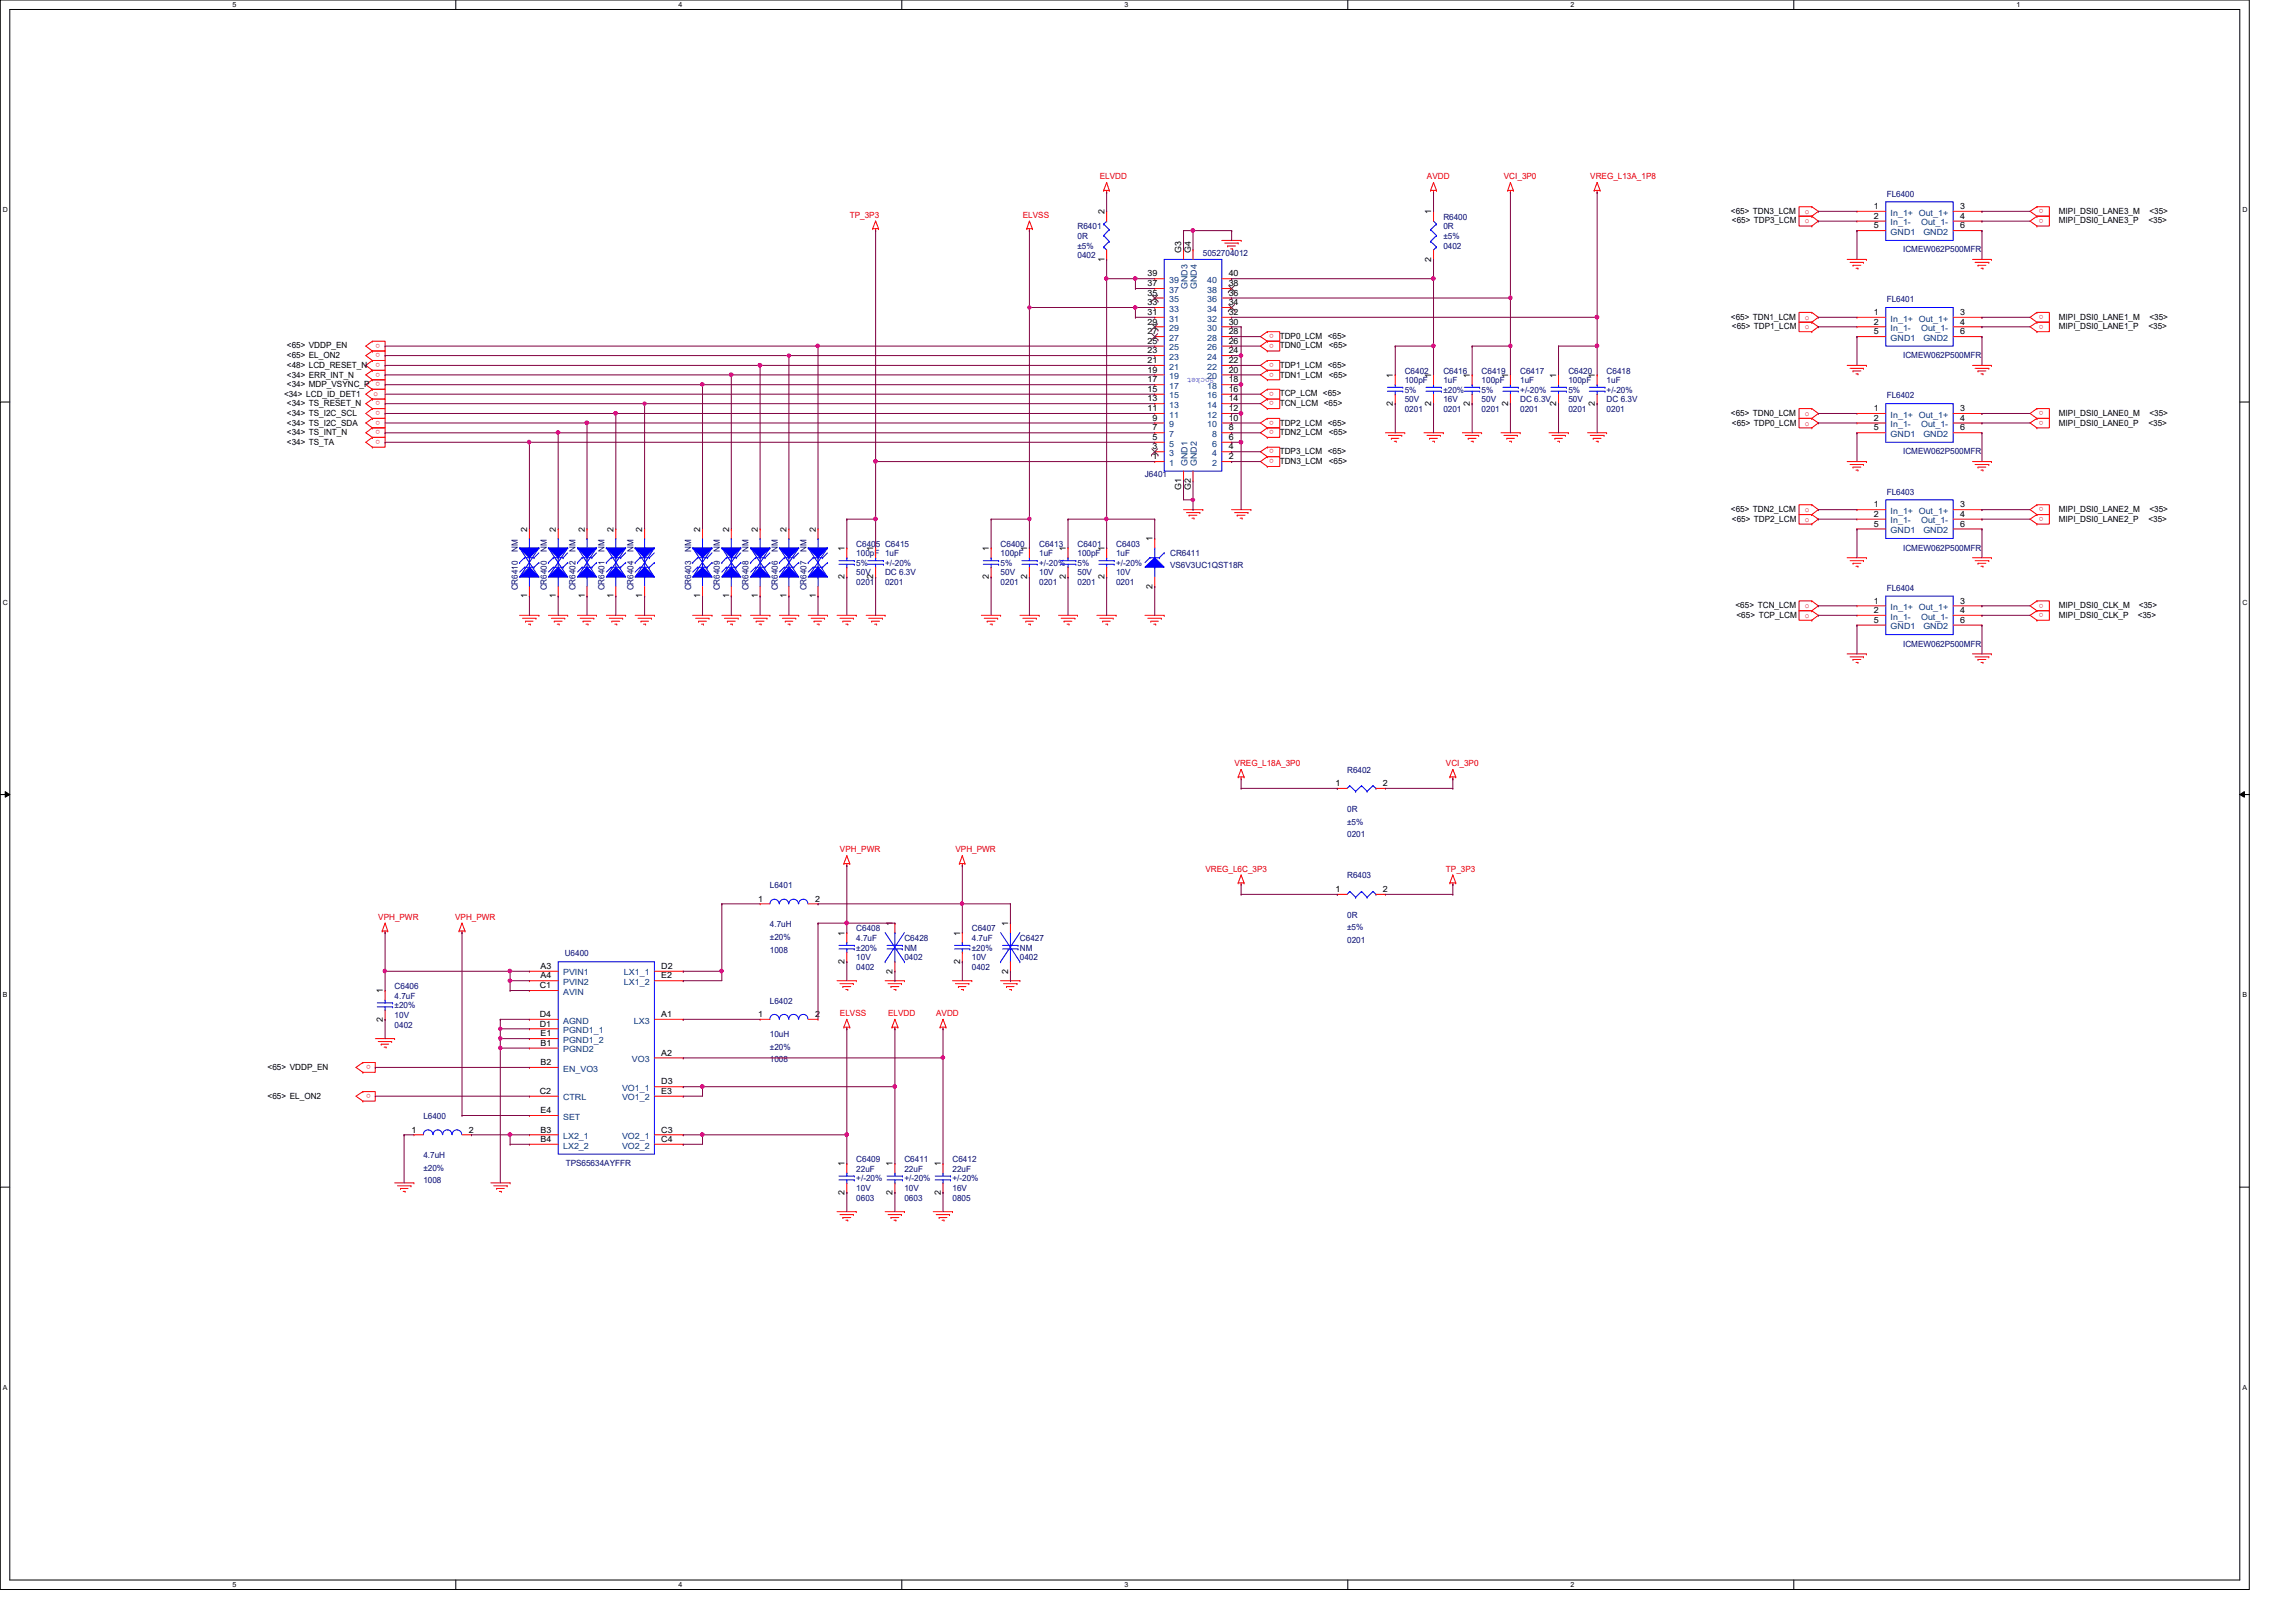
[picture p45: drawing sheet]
<svg xmlns="http://www.w3.org/2000/svg" width="297mm" height="210mm" viewBox="0 0 297 210" stroke-linecap="round" stroke-linejoin="round" font-family="sans-serif">
<defs><g id="words">
<g font-size="1.1" fill="#f00">
<text x="142.3" y="23.2">ELVDD</text>
<text x="184.6" y="23.2">AVDD</text>
<text x="194.6" y="23.2">VCI_3P0</text>
<text x="205.7" y="23.2">VREG_L13A_1P8</text>
<text x="109.9" y="28.2">TP_3P3</text>
<text x="132.3" y="28.2">ELVSS</text>
<text x="233.5" y="28.9">o</text>
<text x="233.5" y="27.7">o</text>
<text x="264.4" y="27.1" transform="rotate(180 264.4 27.1)">o</text>
<text x="264.4" y="28.3" transform="rotate(180 264.4 28.3)">o</text>
<text x="233.5" y="41.4">o</text>
<text x="264.4" y="40.8" transform="rotate(180 264.4 40.8)">o</text>
<text x="264.4" y="42" transform="rotate(180 264.4 42)">o</text>
<text x="49.2" y="44.5" transform="rotate(180 49.2 44.5)">o</text>
<text x="49.2" y="45.7" transform="rotate(180 49.2 45.7)">o</text>
<text x="49.2" y="47" transform="rotate(180 49.2 47)">o</text>
<text x="164.8" y="47" transform="rotate(180 164.8 47)">o</text>
<text x="164.8" y="43.2" transform="rotate(180 164.8 43.2)">o</text>
<text x="164.8" y="44.5" transform="rotate(180 164.8 44.5)">o</text>
<text x="233.5" y="42.6">o</text>
<text x="48.3" y="51.3">o</text>
<text x="49.2" y="48.2" transform="rotate(180 49.2 48.2)">o</text>
<text x="49.2" y="49.4" transform="rotate(180 49.2 49.4)">o</text>
<text x="49.2" y="51.9" transform="rotate(180 49.2 51.9)">o</text>
<text x="49.2" y="53.2" transform="rotate(180 49.2 53.2)">o</text>
<text x="164.8" y="50.7" transform="rotate(180 164.8 50.7)">o</text>
<text x="164.8" y="51.9" transform="rotate(180 164.8 51.9)">o</text>
<text x="164.8" y="48.2" transform="rotate(180 164.8 48.2)">o</text>
<text x="233.5" y="53.8">o</text>
<text x="264.4" y="53.2" transform="rotate(180 264.4 53.2)">o</text>
<text x="49.2" y="54.4" transform="rotate(180 49.2 54.4)">o</text>
<text x="49.2" y="55.7" transform="rotate(180 49.2 55.7)">o</text>
<text x="49.2" y="56.9" transform="rotate(180 49.2 56.9)">o</text>
<text x="164.8" y="54.4" transform="rotate(180 164.8 54.4)">o</text>
<text x="164.8" y="55.7" transform="rotate(180 164.8 55.7)">o</text>
<text x="164.8" y="58.2" transform="rotate(180 164.8 58.2)">o</text>
<text x="164.8" y="59.4" transform="rotate(180 164.8 59.4)">o</text>
<text x="233.5" y="55.1">o</text>
<text x="264.4" y="54.4" transform="rotate(180 264.4 54.4)">o</text>
<text x="264.4" y="65.7" transform="rotate(180 264.4 65.7)">o</text>
<text x="233.5" y="67.5">o</text>
<text x="233.5" y="66.3">o</text>
<text x="264.4" y="66.9" transform="rotate(180 264.4 66.9)">o</text>
<text x="233.5" y="80">o</text>
<text x="233.5" y="78.7">o</text>
<text x="264.4" y="79.3" transform="rotate(180 264.4 79.3)">o</text>
<text x="264.4" y="78.1" transform="rotate(180 264.4 78.1)">o</text>
<text x="159.7" y="99.1">VREG_L18A_3P0</text>
<text x="187.1" y="99.1">VCI_3P0</text>
<text x="108.7" y="110.3">VPH_PWR</text>
<text x="123.6" y="110.3">VPH_PWR</text>
<text x="156" y="112.8">VREG_L6C_3P3</text>
<text x="187.1" y="112.8">TP_3P3</text>
<text x="48.9" y="119">VPH_PWR</text>
<text x="58.9" y="119">VPH_PWR</text>
<text x="108.7" y="131.5">ELVSS</text>
<text x="114.9" y="131.5">ELVDD</text>
<text x="121.1" y="131.5">AVDD</text>
<text x="48" y="137.8" transform="rotate(180 48 137.8)">o</text>
<text x="48" y="141.6" transform="rotate(180 48 141.6)">o</text>
</g>
<g font-size="1.1" fill="#000080">
<text x="139.4" y="29.7">R6401</text>
<text x="186.7" y="28.4">R6400</text>
<text x="186.7" y="29.7">0R</text>
<text x="244.1" y="25.4">FL6400</text>
<text x="139.4" y="30.9">0R</text>
<text x="139.4" y="32.2">±5%</text>
<text x="139.4" y="33.4">0402</text>
<text x="155.6" y="33.1">5052704012</text>
<text x="186.7" y="30.9">±5%</text>
<text x="186.7" y="32.2">0402</text>
<text x="246.2" y="32.6">ICMEW062P500MFR</text>
<text x="244.1" y="39.1">FL6401</text>
<text x="246.2" y="46.4">ICMEW062P500MFR</text>
<text x="181.7" y="48.3">C6402</text>
<text x="181.7" y="49.6">100pF</text>
<text x="181.7" y="53.3">0201</text>
<text x="181.7" y="52.1">50V</text>
<text x="181.7" y="50.8">5%</text>
<text x="186.7" y="48.3">C6416</text>
<text x="186.7" y="49.6">1uF</text>
<text x="186.7" y="53.3">0201</text>
<text x="186.7" y="52.1">16V</text>
<text x="186.7" y="50.8">±20%</text>
<text x="191.7" y="48.3">C6419</text>
<text x="191.7" y="49.6">100pF</text>
<text x="191.7" y="53.3">0201</text>
<text x="191.7" y="52.1">50V</text>
<text x="191.7" y="50.8">5%</text>
<text x="196.7" y="48.3">C6417</text>
<text x="196.7" y="49.6">1uF</text>
<text x="196.7" y="53.3">0201</text>
<text x="196.7" y="52.1">DC 6.3V</text>
<text x="196.7" y="50.8">+/-20%</text>
<text x="202.9" y="48.3">C6420</text>
<text x="202.9" y="49.6">100pF</text>
<text x="202.9" y="53.3">0201</text>
<text x="202.9" y="52.1">50V</text>
<text x="202.9" y="50.8">5%</text>
<text x="207.9" y="48.3">C6418</text>
<text x="207.9" y="49.6">1uF</text>
<text x="207.9" y="53.3">0201</text>
<text x="207.9" y="52.1">DC 6.3V</text>
<text x="207.9" y="50.8">+/-20%</text>
<text x="244.1" y="51.6">FL6402</text>
<text x="246.2" y="58.8">ICMEW062P500MFR</text>
<text x="148.1" y="61.8">J6401</text>
<text x="244.1" y="64">FL6403</text>
<text x="67" y="71.4" transform="rotate(-90 67 71.4)">NM</text>
<text x="70.7" y="71.4" transform="rotate(-90 70.7 71.4)">NM</text>
<text x="74.5" y="71.4" transform="rotate(-90 74.5 71.4)">NM</text>
<text x="78.2" y="71.4" transform="rotate(-90 78.2 71.4)">NM</text>
<text x="82" y="71.4" transform="rotate(-90 82 71.4)">NM</text>
<text x="89.4" y="71.4" transform="rotate(-90 89.4 71.4)">NM</text>
<text x="93.1" y="71.4" transform="rotate(-90 93.1 71.4)">NM</text>
<text x="96.9" y="71.4" transform="rotate(-90 96.9 71.4)">NM</text>
<text x="100.6" y="71.4" transform="rotate(-90 100.6 71.4)">NM</text>
<text x="104.3" y="71.4" transform="rotate(-90 104.3 71.4)">NM</text>
<text x="110.8" y="70.7">C6405 C6415</text>
<text x="110.8" y="72">100pF 1uF</text>
<text x="129.5" y="70.7">C6400</text>
<text x="129.5" y="72">100pF</text>
<text x="134.4" y="70.7">C6413</text>
<text x="134.4" y="72">1uF</text>
<text x="139.4" y="70.7">C6401</text>
<text x="139.4" y="72">100pF</text>
<text x="144.4" y="70.7">C6403</text>
<text x="144.4" y="72">1uF</text>
<text x="151.4" y="72">CR6411</text>
<text x="246.2" y="71.2">ICMEW062P500MFR</text>
<text x="67" y="76.4" transform="rotate(-90 67 76.4)">CR6410</text>
<text x="70.7" y="76.4" transform="rotate(-90 70.7 76.4)">CR6400</text>
<text x="74.5" y="76.4" transform="rotate(-90 74.5 76.4)">CR6402</text>
<text x="78.2" y="76.4" transform="rotate(-90 78.2 76.4)">CR6401</text>
<text x="82" y="76.4" transform="rotate(-90 82 76.4)">CR6404</text>
<text x="89.4" y="76.4" transform="rotate(-90 89.4 76.4)">CR6403</text>
<text x="93.1" y="76.4" transform="rotate(-90 93.1 76.4)">CR6409</text>
<text x="96.9" y="76.4" transform="rotate(-90 96.9 76.4)">CR6408</text>
<text x="100.6" y="76.4" transform="rotate(-90 100.6 76.4)">CR6406</text>
<text x="104.3" y="76.4" transform="rotate(-90 104.3 76.4)">CR6407</text>
<text x="110.8" y="75.7">0201</text>
<text x="110.8" y="74.5">50V</text>
<text x="110.8" y="73.2">5%</text>
<text x="114.5" y="75.7">0201</text>
<text x="114.5" y="74.5">DC 6.3V</text>
<text x="114.5" y="73.2">+/-20%</text>
<text x="129.5" y="75.7">0201</text>
<text x="129.5" y="74.5">50V</text>
<text x="129.5" y="73.2">5%</text>
<text x="134.4" y="75.7">0201</text>
<text x="134.4" y="74.5">10V</text>
<text x="134.4" y="73.2">+/-20%</text>
<text x="139.4" y="75.7">0201</text>
<text x="139.4" y="74.5">50V</text>
<text x="139.4" y="73.2">5%</text>
<text x="144.4" y="75.7">0201</text>
<text x="144.4" y="74.5">10V</text>
<text x="144.4" y="73.2">+/-20%</text>
<text x="151.4" y="73.5">VS6V3UC1QST18R</text>
<text x="244.1" y="76.5">FL6404</text>
<text x="246.2" y="83.7">ICMEW062P500MFR</text>
<text x="174.3" y="100">R6402</text>
<text x="174.3" y="105.1">0R</text>
<text x="174.3" y="106.7">±5%</text>
<text x="174.3" y="113.7">R6403</text>
<text x="174.3" y="108.3">0201</text>
<text x="99.6" y="114.9">L6401</text>
<text x="174.3" y="118.8">0R</text>
<text x="73.1" y="123.7">U6400</text>
<text x="99.6" y="120">4.7uH</text>
<text x="99.6" y="121.6">±20%</text>
<text x="99.6" y="123.3">1008</text>
<text x="110.8" y="120.5">C6408</text>
<text x="110.8" y="121.8">4.7uF</text>
<text x="110.8" y="125.5">0402</text>
<text x="110.8" y="124.2">10V</text>
<text x="110.8" y="123">±20%</text>
<text x="117" y="121.8">C6428</text>
<text x="117" y="123">NM</text>
<text x="117" y="124.2">0402</text>
<text x="125.7" y="120.5">C6407</text>
<text x="125.7" y="121.8">4.7uF</text>
<text x="125.7" y="125.5">0402</text>
<text x="125.7" y="124.2">10V</text>
<text x="125.7" y="123">±20%</text>
<text x="131.9" y="121.8">C6427</text>
<text x="131.9" y="123">NM</text>
<text x="131.9" y="124.2">0402</text>
<text x="174.3" y="120.4">±5%</text>
<text x="174.3" y="122">0201</text>
<text x="51.1" y="128">C6406</text>
<text x="51.1" y="129.2">4.7uF</text>
<text x="51.1" y="131.7">10V</text>
<text x="51.1" y="130.5">±20%</text>
<text x="99.6" y="129.9">L6402</text>
<text x="51.1" y="133">0402</text>
<text x="99.6" y="134.2">10uH</text>
<text x="99.6" y="135.8">±20%</text>
<text x="99.6" y="137.5">1008</text>
<text x="54.8" y="144.8">L6400</text>
<text x="54.8" y="149.9">4.7uH</text>
<text x="54.8" y="151.5">±20%</text>
<text x="54.8" y="153.1">1008</text>
<text x="73.2" y="150.9">TPS65634AYFFR</text>
<text x="110.8" y="150.4">C6409</text>
<text x="110.8" y="151.6">22uF</text>
<text x="110.8" y="155.4">0603</text>
<text x="110.8" y="154.1">10V</text>
<text x="110.8" y="152.9">+/-20%</text>
<text x="117" y="150.4">C6411</text>
<text x="117" y="151.6">22uF</text>
<text x="117" y="155.4">0603</text>
<text x="117" y="154.1">10V</text>
<text x="117" y="152.9">+/-20%</text>
<text x="123.2" y="150.4">C6412</text>
<text x="123.2" y="151.6">22uF</text>
<text x="123.2" y="155.4">0805</text>
<text x="123.2" y="154.1">16V</text>
<text x="123.2" y="152.9">+/-20%</text>
</g>
<g font-size="1.1">
<text x="142.9" y="27.7" transform="rotate(-90 142.9 27.7)">2</text>
<text x="185.2" y="27.7" transform="rotate(-90 185.2 27.7)">1</text>
<text x="223.9" y="27.7">&lt;65&gt; TDN3_LCM</text>
<text x="224.1" y="28.9">&lt;65&gt; TDP3_LCM</text>
<text x="242.4" y="27.1">1</text>
<text x="242.4" y="28.3">2</text>
<text x="242.4" y="29.5">5</text>
<text x="253.6" y="29.5">6</text>
<text x="253.6" y="28.3">4</text>
<text x="253.6" y="27.1">3</text>
<text x="266.4" y="27.7">MIPI_DSI0_LANE3_M</text>
<text x="266.4" y="28.9">MIPI_DSI0_LANE3_P</text>
<text x="278" y="28.9">&lt;35&gt;</text>
<text x="278.1" y="27.7">&lt;35&gt;</text>
<text x="142.9" y="33.9" transform="rotate(-90 142.9 33.9)">1</text>
<text x="148.5" y="35.8">39</text>
<text x="152.8" y="32.7" transform="rotate(-90 152.8 32.7)">G3</text>
<text x="154" y="32.7" transform="rotate(-90 154 32.7)">G4</text>
<text x="159" y="35.8">40</text>
<text x="185.2" y="33.9" transform="rotate(-90 185.2 33.9)">2</text>
<text x="148.5" y="42">29</text>
<text x="148.5" y="40.8">31</text>
<text x="148.5" y="39.5">33</text>
<text x="148.5" y="38.3">35</text>
<text x="148.5" y="37">37</text>
<text x="159" y="42">30</text>
<text x="159" y="40.8">32</text>
<text x="159" y="39.5">34</text>
<text x="159" y="38.3">36</text>
<text x="159" y="37">38</text>
<text x="223.9" y="41.4">&lt;65&gt; TDN1_LCM</text>
<text x="242.4" y="40.8">1</text>
<text x="242.4" y="42">2</text>
<text x="253.6" y="42">4</text>
<text x="253.6" y="40.8">3</text>
<text x="266.4" y="41.4">MIPI_DSI0_LANE1_M</text>
<text x="278.1" y="41.4">&lt;35&gt;</text>
<text x="37.1" y="45.1">&lt;65&gt; VDDP_EN</text>
<text x="37.1" y="46.4">&lt;65&gt; EL_ON2</text>
<text x="37.1" y="47.6">&lt;48&gt; LCD_RESET_N</text>
<text x="148.5" y="47">21</text>
<text x="148.5" y="45.7">23</text>
<text x="148.5" y="44.5">25</text>
<text x="148.5" y="43.3">27</text>
<text x="159" y="47">22</text>
<text x="159" y="45.7">24</text>
<text x="159" y="44.5">26</text>
<text x="159" y="43.3">28</text>
<text x="165.6" y="47.6">TDP1_LCM &lt;65&gt;</text>
<text x="165.6" y="43.9">TDP0_LCM &lt;65&gt;</text>
<text x="165.6" y="45.1">TDN0_LCM</text>
<text x="171.9" y="45.1">&lt;65&gt;</text>
<text x="224.1" y="42.6">&lt;65&gt; TDP1_LCM</text>
<text x="242.4" y="43.3">5</text>
<text x="253.6" y="43.3">6</text>
<text x="266.4" y="42.6">MIPI_DSI0_LANE1_P</text>
<text x="278" y="42.6">&lt;35&gt;</text>
<text x="36.7" y="51.4">&lt;34&gt; LCD_ID_DET1</text>
<text x="37.1" y="48.9">&lt;34&gt; ERR_INT_N</text>
<text x="37.1" y="50.1">&lt;34&gt; MDP_VSYNC_P</text>
<text x="37.1" y="52.6">&lt;34&gt; TS_RESET_N</text>
<text x="37.1" y="53.8">&lt;34&gt; TS_I2C_SCL</text>
<text x="148.5" y="53.2">11</text>
<text x="148.5" y="51.9">13</text>
<text x="148.5" y="50.7">15</text>
<text x="148.5" y="49.5">17</text>
<text x="148.5" y="48.2">19</text>
<text x="159" y="53.2">12</text>
<text x="159" y="51.9">14</text>
<text x="159" y="50.7">16</text>
<text x="159" y="49.5">18</text>
<text x="159" y="48.2">20</text>
<text x="165.6" y="51.3">TCP_LCM &lt;65&gt;</text>
<text x="165.6" y="52.6">TCN_LCM &lt;65&gt;</text>
<text x="165.6" y="48.9">TDN1_LCM</text>
<text x="171.9" y="48.9">&lt;65&gt;</text>
<text x="180.2" y="52.5" transform="rotate(-90 180.2 52.5)">2</text>
<text x="180.2" y="48.9" transform="rotate(-90 180.2 48.9)">1</text>
<text x="185.2" y="52.5" transform="rotate(-90 185.2 52.5)">2</text>
<text x="185.2" y="48.9" transform="rotate(-90 185.2 48.9)">1</text>
<text x="190.2" y="52.5" transform="rotate(-90 190.2 52.5)">2</text>
<text x="190.2" y="48.9" transform="rotate(-90 190.2 48.9)">1</text>
<text x="195.1" y="52.5" transform="rotate(-90 195.1 52.5)">2</text>
<text x="195.1" y="48.9" transform="rotate(-90 195.1 48.9)">1</text>
<text x="201.3" y="52.5" transform="rotate(-90 201.3 52.5)">2</text>
<text x="201.3" y="48.9" transform="rotate(-90 201.3 48.9)">1</text>
<text x="206.3" y="52.5" transform="rotate(-90 206.3 52.5)">2</text>
<text x="206.3" y="48.9" transform="rotate(-90 206.3 48.9)">1</text>
<text x="223.9" y="53.8">&lt;65&gt; TDN0_LCM</text>
<text x="242.4" y="53.2">1</text>
<text x="253.6" y="53.2">3</text>
<text x="266.4" y="53.8">MIPI_DSI0_LANE0_M</text>
<text x="278.1" y="53.8">&lt;35&gt;</text>
<text x="37.1" y="55.1">&lt;34&gt; TS_I2C_SDA</text>
<text x="37.1" y="56.3">&lt;34&gt; TS_INT_N</text>
<text x="37.1" y="57.5">&lt;34&gt; TS_TA</text>
<text x="149.1" y="59.4">1</text>
<text x="149.1" y="58.2">3</text>
<text x="149.1" y="56.9">5</text>
<text x="149.1" y="55.7">7</text>
<text x="149.1" y="54.4">9</text>
<text x="159" y="59.4">2</text>
<text x="159" y="58.2">4</text>
<text x="159" y="56.9">6</text>
<text x="159" y="55.7">8</text>
<text x="159" y="54.4">10</text>
<text x="165.6" y="55.1">TDP2_LCM &lt;65&gt;</text>
<text x="165.6" y="56.3">TDN2_LCM</text>
<text x="165.6" y="58.8">TDP3_LCM &lt;65&gt;</text>
<text x="171.9" y="56.3">&lt;65&gt;</text>
<text x="224.1" y="55.1">&lt;65&gt; TDP0_LCM</text>
<text x="242.4" y="54.4">2</text>
<text x="242.4" y="55.7">5</text>
<text x="253.6" y="55.7">6</text>
<text x="253.6" y="54.4">4</text>
<text x="266.4" y="55.1">MIPI_DSI0_LANE0_P</text>
<text x="278" y="55.1">&lt;35&gt;</text>
<text x="152.8" y="63.4" transform="rotate(-90 152.8 63.4)">G1</text>
<text x="154" y="63.4" transform="rotate(-90 154 63.4)">G2</text>
<text x="165.6" y="60">TDN3_LCM</text>
<text x="171.9" y="60">&lt;65&gt;</text>
<text x="242.4" y="65.7">1</text>
<text x="253.6" y="65.7">3</text>
<text x="68.2" y="68.8" transform="rotate(-90 68.2 68.8)">2</text>
<text x="71.9" y="68.8" transform="rotate(-90 71.9 68.8)">2</text>
<text x="75.6" y="68.8" transform="rotate(-90 75.6 68.8)">2</text>
<text x="79.4" y="68.8" transform="rotate(-90 79.4 68.8)">2</text>
<text x="83.1" y="68.8" transform="rotate(-90 83.1 68.8)">2</text>
<text x="90.6" y="68.8" transform="rotate(-90 90.6 68.8)">2</text>
<text x="94.3" y="68.8" transform="rotate(-90 94.3 68.8)">2</text>
<text x="98" y="68.8" transform="rotate(-90 98 68.8)">2</text>
<text x="101.8" y="68.8" transform="rotate(-90 101.8 68.8)">2</text>
<text x="105.5" y="68.8" transform="rotate(-90 105.5 68.8)">2</text>
<text x="109.3" y="71.3" transform="rotate(-90 109.3 71.3)">1</text>
<text x="113" y="71.3" transform="rotate(-90 113 71.3)">1</text>
<text x="127.9" y="71.3" transform="rotate(-90 127.9 71.3)">1</text>
<text x="132.9" y="71.3" transform="rotate(-90 132.9 71.3)">1</text>
<text x="137.9" y="71.3" transform="rotate(-90 137.9 71.3)">1</text>
<text x="142.9" y="71.3" transform="rotate(-90 142.9 71.3)">1</text>
<text x="149.1" y="70" transform="rotate(-90 149.1 70)">1</text>
<text x="223.9" y="66.3">&lt;65&gt; TDN2_LCM</text>
<text x="224.1" y="67.5">&lt;65&gt; TDP2_LCM</text>
<text x="242.4" y="66.9">2</text>
<text x="242.4" y="68.2">5</text>
<text x="253.6" y="68.2">6</text>
<text x="253.6" y="66.9">4</text>
<text x="266.4" y="66.3">MIPI_DSI0_LANE2_M</text>
<text x="266.4" y="67.5">MIPI_DSI0_LANE2_P</text>
<text x="278" y="67.5">&lt;35&gt;</text>
<text x="278.1" y="66.3">&lt;35&gt;</text>
<text x="68.2" y="77.4" transform="rotate(-90 68.2 77.4)">1</text>
<text x="71.9" y="77.4" transform="rotate(-90 71.9 77.4)">1</text>
<text x="75.6" y="77.4" transform="rotate(-90 75.6 77.4)">1</text>
<text x="79.4" y="77.4" transform="rotate(-90 79.4 77.4)">1</text>
<text x="83.1" y="77.4" transform="rotate(-90 83.1 77.4)">1</text>
<text x="90.6" y="77.4" transform="rotate(-90 90.6 77.4)">1</text>
<text x="94.3" y="77.4" transform="rotate(-90 94.3 77.4)">1</text>
<text x="98" y="77.4" transform="rotate(-90 98 77.4)">1</text>
<text x="101.8" y="77.4" transform="rotate(-90 101.8 77.4)">1</text>
<text x="105.5" y="77.4" transform="rotate(-90 105.5 77.4)">1</text>
<text x="109.3" y="74.9" transform="rotate(-90 109.3 74.9)">2</text>
<text x="113" y="74.9" transform="rotate(-90 113 74.9)">2</text>
<text x="127.9" y="74.9" transform="rotate(-90 127.9 74.9)">2</text>
<text x="132.9" y="74.9" transform="rotate(-90 132.9 74.9)">2</text>
<text x="137.9" y="74.9" transform="rotate(-90 137.9 74.9)">2</text>
<text x="142.9" y="74.9" transform="rotate(-90 142.9 74.9)">2</text>
<text x="149.1" y="76.2" transform="rotate(-90 149.1 76.2)">2</text>
<text x="224.5" y="78.7">&lt;65&gt; TCN_LCM</text>
<text x="224.7" y="80">&lt;65&gt; TCP_LCM</text>
<text x="242.4" y="78.1">1</text>
<text x="242.4" y="79.3">2</text>
<text x="242.4" y="80.6">5</text>
<text x="253.6" y="80.6">6</text>
<text x="253.6" y="79.3">4</text>
<text x="253.6" y="78.1">3</text>
<text x="266.4" y="80">MIPI_DSI0_CLK_P</text>
<text x="266.4" y="78.7">MIPI_DSI0_CLK_M</text>
<text x="276.6" y="80">&lt;35&gt;</text>
<text x="276.7" y="78.7">&lt;35&gt;</text>
<text x="172.8" y="101.7">1</text>
<text x="178.9" y="101.7">2</text>
<text x="98.1" y="116.7">1</text>
<text x="105.4" y="116.7">2</text>
<text x="115.5" y="119.8" transform="rotate(-90 115.5 119.8)">1</text>
<text x="130.4" y="119.8" transform="rotate(-90 130.4 119.8)">1</text>
<text x="172.8" y="115.4">1</text>
<text x="178.9" y="115.4">2</text>
<text x="69.9" y="125.4">A3</text>
<text x="85.6" y="125.4">D2</text>
<text x="109.3" y="124.7" transform="rotate(-90 109.3 124.7)">2</text>
<text x="109.3" y="121.1" transform="rotate(-90 109.3 121.1)">1</text>
<text x="115.5" y="126" transform="rotate(-90 115.5 126)">2</text>
<text x="124.2" y="124.7" transform="rotate(-90 124.2 124.7)">2</text>
<text x="124.2" y="121.1" transform="rotate(-90 124.2 121.1)">1</text>
<text x="130.4" y="126" transform="rotate(-90 130.4 126)">2</text>
<text x="49.5" y="128.5" transform="rotate(-90 49.5 128.5)">1</text>
<text x="69.8" y="131.6">D4</text>
<text x="69.8" y="127.9">C1</text>
<text x="69.9" y="126.6">A4</text>
<text x="85.6" y="126.6">E2</text>
<text x="85.6" y="131.6">A1</text>
<text x="98.1" y="131.6">1</text>
<text x="105.4" y="131.6">2</text>
<text x="49.5" y="132.2" transform="rotate(-90 49.5 132.2)">2</text>
<text x="69.8" y="132.8">D1</text>
<text x="69.9" y="137.8">B2</text>
<text x="69.9" y="135.3">B1</text>
<text x="69.9" y="134.1">E1</text>
<text x="85.6" y="136.6">A2</text>
<text x="34.6" y="138.4">&lt;65&gt; VDDP_EN</text>
<text x="34.6" y="142.2">&lt;65&gt; EL_ON2</text>
<text x="69.8" y="141.6">C2</text>
<text x="85.6" y="141.6">E3</text>
<text x="85.6" y="140.3">D3</text>
<text x="53.3" y="146.6">1</text>
<text x="60.7" y="146.6">2</text>
<text x="69.9" y="146.6">B3</text>
<text x="69.9" y="147.8">B4</text>
<text x="69.9" y="144.1">E4</text>
<text x="85.6" y="147.8">C4</text>
<text x="85.6" y="146.6">C3</text>
<text x="109.3" y="154.6" transform="rotate(-90 109.3 154.6)">2</text>
<text x="109.3" y="150.9" transform="rotate(-90 109.3 150.9)">1</text>
<text x="115.5" y="154.6" transform="rotate(-90 115.5 154.6)">2</text>
<text x="115.5" y="150.9" transform="rotate(-90 115.5 150.9)">1</text>
<text x="121.7" y="154.6" transform="rotate(-90 121.7 154.6)">2</text>
<text x="121.7" y="150.9" transform="rotate(-90 121.7 150.9)">1</text>
</g>
<g font-size="1.1" fill="#004080">
<text x="244.6" y="27.9">In_1+ Out_1+</text>
<text x="244.6" y="29.2">In_1-</text>
<text x="248.5" y="29.2">Out_1-</text>
<text x="244.6" y="30.4">GND1</text>
<text x="248.8" y="30.4">GND2</text>
<text x="151.3" y="41.6">31</text>
<text x="151.3" y="40.3">33</text>
<text x="151.3" y="39.1">35</text>
<text x="151.3" y="37.9">37</text>
<text x="151.3" y="36.6">39</text>
<text x="153.6" y="37.4" transform="rotate(-90 153.6 37.4)">GND3</text>
<text x="154.9" y="37.4" transform="rotate(-90 154.9 37.4)">GND4</text>
<text x="156.2" y="41.6">32</text>
<text x="156.2" y="40.3">34</text>
<text x="156.2" y="39.1">36</text>
<text x="156.2" y="37.9">38</text>
<text x="156.2" y="36.6">40</text>
<text x="244.6" y="41.6">In_1+ Out_1+</text>
<text x="151.3" y="47.8">21</text>
<text x="151.3" y="46.6">23</text>
<text x="151.3" y="45.3">25</text>
<text x="151.3" y="44.1">27</text>
<text x="151.3" y="42.8">29</text>
<text x="156.2" y="47.8">22</text>
<text x="156.2" y="46.6">24</text>
<text x="156.2" y="45.3">26</text>
<text x="156.2" y="44.1">28</text>
<text x="156.2" y="42.8">30</text>
<text x="244.6" y="42.8">In_1-</text>
<text x="244.6" y="44.1">GND1</text>
<text x="248.5" y="42.8">Out_1-</text>
<text x="248.8" y="44.1">GND2</text>
<text x="151.3" y="52.8">13</text>
<text x="151.3" y="51.6">15</text>
<text x="151.3" y="50.3">17</text>
<text x="151.3" y="49.1">19</text>
<text x="156.2" y="52.8">14</text>
<text x="156.2" y="51.6">16</text>
<text x="156.2" y="50.3">18</text>
<text x="156.2" y="49.1">20</text>
<text x="151.3" y="59">3</text>
<text x="151.3" y="57.8">5</text>
<text x="151.3" y="56.6">7</text>
<text x="151.3" y="55.3">9</text>
<text x="151.3" y="54.1">11</text>
<text x="156.2" y="55.3">10</text>
<text x="156.2" y="54.1">12</text>
<text x="156.8" y="59">4</text>
<text x="156.8" y="57.8">6</text>
<text x="156.8" y="56.6">8</text>
<text x="244.6" y="54.1">In_1+ Out_1+</text>
<text x="244.6" y="55.3">In_1-</text>
<text x="244.6" y="56.6">GND1</text>
<text x="248.5" y="55.3">Out_1-</text>
<text x="248.8" y="56.6">GND2</text>
<text x="151.3" y="60.3">1</text>
<text x="153.6" y="60.3" transform="rotate(-90 153.6 60.3)">GND1</text>
<text x="154.9" y="60.3" transform="rotate(-90 154.9 60.3)">GND2</text>
<text x="156.8" y="60.3">2</text>
<text x="244.6" y="66.5">In_1+ Out_1+</text>
<text x="244.6" y="67.7">In_1-</text>
<text x="244.6" y="69">GND1</text>
<text x="248.5" y="67.7">Out_1-</text>
<text x="248.8" y="69">GND2</text>
<text x="244.6" y="79">In_1+ Out_1+</text>
<text x="244.6" y="80.2">In_1-</text>
<text x="244.6" y="81.4">GND1</text>
<text x="248.5" y="80.2">Out_1-</text>
<text x="248.8" y="81.4">GND2</text>
<text x="72.9" y="128.7">AVIN</text>
<text x="72.9" y="127.5">PVIN2</text>
<text x="72.9" y="126.2">PVIN1</text>
<text x="80.7" y="126.2">LX1_1</text>
<text x="80.7" y="127.5">LX1_2</text>
<text x="72.9" y="132.5">AGND</text>
<text x="72.9" y="133.7">PGND1_1</text>
<text x="72.9" y="136.2">PGND2</text>
<text x="72.9" y="135">PGND1_2</text>
<text x="81.7" y="137.5">VO3</text>
<text x="82" y="132.5">LX3</text>
<text x="72.9" y="142.4">CTRL</text>
<text x="72.9" y="138.7">EN_VO3</text>
<text x="80.5" y="142.4">VO1_2</text>
<text x="80.5" y="141.2">VO1_1</text>
<text x="72.9" y="147.4">LX2_1</text>
<text x="72.9" y="148.6">LX2_2</text>
<text x="72.9" y="144.9">SET</text>
<text x="80.5" y="148.6">VO2_2</text>
<text x="80.5" y="147.4">VO2_1</text>
</g>
<text font-size="1.1" fill="#00f" x="157.1" y="48.9" transform="rotate(180 157.1 48.9)">Socket</text>
<g font-size=".9">
<text x="30.1" y=".9">5</text>
<text x="87.8" y=".9">4</text>
<text x="145.5" y=".9">3</text>
<text x="203.2" y=".9">2</text>
<text x="260.9" y=".9">1</text>
<text x=".4" y="27.4">D</text>
<text x="290.1" y="27.4">D</text>
<text x=".4" y="78.2">C</text>
<text x="290.1" y="78.2">C</text>
<text x=".4" y="129">B</text>
<text x="290.1" y="129">B</text>
<text x=".4" y="179.8">A</text>
<text x="290.1" y="179.8">A</text>
<text x="30.1" y="205.4">5</text>
<text x="87.8" y="205.4">4</text>
<text x="145.5" y="205.4">3</text>
<text x="203.2" y="205.4">2</text>
</g>
</g></defs>
<path d="M0 0h291v205.7h-291zM1.3 1.2h288.5v203.3h-288.5z" fill="none" stroke="#000" stroke-width=".13"/>
<g fill="#fff">
<path d="M30.1 .1h.5v1h-.5z"/>
<path d="M30.1 204.6h.5v1h-.5z"/>
</g>
<path d="M59 0v1.2M59 204.5v1.2" fill="none" stroke="#000" stroke-width=".13"/>
<g fill="#fff">
<path d="M87.8 .1h.5v1h-.5z"/>
<path d="M87.8 204.6h.5v1h-.5z"/>
</g>
<path d="M116.7 0v1.2M116.7 204.5v1.2" fill="none" stroke="#000" stroke-width=".13"/>
<g fill="#fff">
<path d="M145.5 .1h.5v1h-.5z"/>
<path d="M145.5 204.6h.5v1h-.5z"/>
</g>
<path d="M174.4 0v1.2M174.4 204.5v1.2" fill="none" stroke="#000" stroke-width=".13"/>
<g fill="#fff">
<path d="M203.2 .1h.5v1h-.5z"/>
<path d="M203.2 204.6h.5v1h-.5z"/>
</g>
<path d="M232.1 0v1.2M232.1 204.5v1.2" fill="none" stroke="#000" stroke-width=".13"/>
<g fill="#fff">
<path d="M260.9 .1h.5v1h-.5z"/>
<path d="M.4 26.6h.6v1h-.6z"/>
<path d="M290.1 26.6h.6v1h-.6z"/>
<path d="M.4 77.4h.6v1h-.6z"/>
<path d="M290.1 77.4h.6v1h-.6z"/>
</g>
<path d="M0 52h1.3M289.8 52h1.2" fill="none" stroke="#000" stroke-width=".13"/>
<g fill="#fff">
<path d="M.4 128.2h.6v1h-.6z"/>
<path d="M290.1 128.2h.6v1h-.6z"/>
</g>
<path d="M0 102.8h1.3M.7 102.4l.6 .4-.6 .4zM289.8 102.8l.6-.4v.8zM289.8 102.8h1.2" fill="none" stroke="#000" stroke-width=".13"/>
<path d="M.7 102.4l.6 .4-.6 .4zM289.8 102.8l.6-.4v.8z" fill="#000"/>
<g fill="#fff">
<path d="M.4 179h.5v1h-.5z"/>
<path d="M290.1 179h.6v1h-.6z"/>
</g>
<path d="M0 153.6h1.3M289.8 153.6h1.2" fill="none" stroke="#000" stroke-width=".13"/>
<g fill="none" stroke="#f00" stroke-width=".13">
<path d="M112.9 29.6h.1M112.9 29.6h.8M113.3 29.8h.1M113.3 28.6h.1M113.3 29.6v.2M113.3 28.6l.4 1M113.3 28.6l-.4 1M113.7 29.6h.1M132.8 29.6h.1M132.8 29.6h.8M133.2 29.8h.1M133.2 28.6h.1"/>
<path d="M133.2 29.6v.2M133.2 28.6l.4 1M133.2 28.6l-.4 1M133.6 29.6h.1M142.8 24.6h.1M142.8 24.6h.7M143.2 24.9h.1M143.2 23.6h.1M143.2 24.6v.3M143.2 23.6l.3 1M143.2 23.6l-.4 1M143.5 24.6h.1"/>
<path d="M158.1 31.1h2.5M158.5 31.5h1.7M158.8 31.8h.1M158.8 31.8h1M159.2 32.2h.3M159.5 32.2h.1M160.2 31.5h.1M160.6 31.1h.1M185.1 24.6h.1M185.1 24.6h.7M185.5 24.9h.1M185.5 23.6h.1"/>
<path d="M185.5 27.3h.1M185.5 33.6h.1M185.5 24.6v.3M185.5 27.3v1.3M185.5 32.3v1.3M185.5 23.6l.3 1M185.5 23.6l-.4 1M185.8 24.6h.1M195.1 24.6h.1M195.1 24.6h.7M195.4 24.9h.1M195.4 23.6h.1"/>
<path d="M195.4 24.6v.3M195.4 23.6l.4 1M195.4 23.6l-.3 1M195.8 24.6h.1M206.2 24.6h.1M206.2 24.6h.8M206.6 24.9h.1M206.6 23.6h.1M206.6 24.6v.3M206.6 23.6l.4 1M206.6 23.6l-.4 1M207 24.6h.1"/>
<path d="M234.4 28h.1M234.4 29.3h.1M234.4 28h-1.7v1.3h1.7M234.4 26.8h.1M234.4 26.8h-1.7v1.2h1.7M234.4 28l.8 .6-.8 .7M234.4 26.8l.8 .5-.8 .7M239 33.6h2.5M239.3 34h1.8M239.7 34.3h.1M239.7 34.3h1M240.1 34.7h.3"/>
<path d="M240.4 34.7h.1M241.1 34h.1M241.5 33.6h.1M255.2 33.6h2.4M255.5 34h1.8M255.9 34.3h.1M255.9 34.3h1M256.3 34.7h.2M256.5 34.7h.1M257.3 34h.1M257.6 33.6h.1M263.5 28h.1"/>
<path d="M263.5 26.8h.1M263.5 26.8h1.6v1.2h-1.6M263.5 29.3h.1M263.5 28h1.6v1.3h-1.6M263.5 26.8l-.9 .5 .9 .7M263.5 28l-.9 .6 .9 .7M48.2 45.4h.1M48.2 44.2h.1M48.2 44.2h1.6v1.2h-1.6M48.2 46.7h.1M48.2 45.4h1.6v1.3h-1.6M48.2 47.9h.1"/>
<path d="M48.2 46.7h1.6v1.2h-1.6M48.2 49.1h.1M48.2 47.9h1.6v1.2h-1.6M48.2 50.4h.1M48.2 49.1h1.6v1.3h-1.6M48.2 52.9h.1M48.2 51.6h.1M48.2 51.6h1.6v1.3h-1.6M48.2 54.1h.1M48.2 52.9h1.6v1.2h-1.6M48.2 55.4h.1M48.2 54.1h1.6v1.3h-1.6"/>
<path d="M48.2 56.6h.1M48.2 55.4h1.6v1.2h-1.6M48.2 57.9h.1M48.2 56.6h1.6v1.3h-1.6M48.2 50.4h1.6v1.2h-1.6M48.2 44.2l-.9 .6 .9 .6M48.2 45.4l-.9 .6 .9 .7M48.2 46.7l-.9 .6 .9 .6M48.2 47.9l-.9 .6 .9 .6M48.2 49.1l-.9 .7 .9 .6M48.2 51.6l-.9 .6 .9 .7M48.2 52.9l-.9 .6 .9 .6"/>
<path d="M48.2 54.1l-.9 .6 .9 .7M48.2 55.4l-.9 .6 .9 .6M48.2 56.6l-.9 .6 .9 .7M48.2 50.4l-.9 .6 .9 .6M164 51.6h.1M164 50.4h.1M164 50.4h1.6v1.2h-1.6M164 52.9h.1M164 51.6h1.6v1.3h-1.6M164 55.4h.1M164 54.1h.1M164 54.1h1.6v1.3h-1.6"/>
<path d="M164 56.6h.1M164 55.4h1.6v1.2h-1.6M164 59.1h.1M164 57.9h.1M164 57.9h1.6v1.2h-1.6M164 59.1h1.6v1.3h-1.6M164 47.9h.1M164 46.7h.1M164 46.7h1.6v1.2h-1.6M164 49.1h.1M164 47.9h1.6v1.2h-1.6M164 44.2h.1"/>
<path d="M164 42.9h.1M164 42.9h1.6v1.3h-1.6M164 45.4h.1M164 44.2h1.6v1.2h-1.6M164 50.4l-.9 .6 .9 .6M164 51.6l-.9 .6 .9 .7M164 54.1l-.9 .6 .9 .7M164 55.4l-.9 .6 .9 .6M164 57.9l-.9 .6 .9 .6M164 59.1l-.9 .6 .9 .7M164 46.7l-.9 .6 .9 .6M164 47.9l-.9 .6 .9 .6"/>
<path d="M164 42.9l-.9 .7 .9 .6M164 44.2l-.9 .6 .9 .6M179.2 56h2.5M179.6 56.3h1.8M180 56.7h.1M180 56.7h1M180.4 57.1h.2M180.6 57.1h.1M181.4 56.3h.1M181.7 56h.1M184.2 56h2.5M184.6 56.3h1.7"/>
<path d="M185 56.7h.1M185 56.7h1M185.3 57.1h.3M185.6 57.1h.1M186.3 56.3h.1M186.7 56h.1M189.2 56h2.5M189.6 56.3h1.7M189.9 56.7h.1M189.9 56.7h1.1M190.3 57.1h.3M190.6 57.1h.1"/>
<path d="M191.3 56.3h.1M191.7 56h.1M194.2 56h2.5M194.6 56.3h1.7M194.9 56.7h.1M194.9 56.7h1M195.3 57.1h.2M195.5 57.1h.1M196.3 56.3h.1M196.7 56h.1M200.4 56h2.5M200.8 56.3h1.7"/>
<path d="M201.2 56.7h.1M201.2 56.7h.9M201.5 57.1h.3M201.8 57.1h.1M202.5 56.3h.1M202.9 56h.1M205.4 56h2.5M205.7 56.3h1.8M206.1 56.7h.1M206.1 56.7h1M206.5 57.1h.3M206.8 57.1h.1"/>
<path d="M207.5 56.3h.1M207.9 56h.1M234.4 41.7h.1M234.4 42.9h.1M234.4 41.7h-1.7v1.2h1.7M234.4 40.4h.1M234.4 40.4h-1.7v1.3h1.7M234.4 54.1h.1M234.4 55.4h.1M234.4 54.1h-1.7v1.3h1.7M234.4 52.9h.1M234.4 52.9h-1.7v1.2h1.7"/>
<path d="M234.4 41.7l.8 .6-.8 .6M234.4 40.4l.8 .7-.8 .6M234.4 54.1l.8 .6-.8 .7M234.4 52.9l.8 .6-.8 .6M239 47.3h2.5M239 59.7h2.5M239.3 47.7h1.8M239.7 48h.1M239.7 48h1M240.1 48.4h.3M240.4 48.4h.1M241.1 47.7h.1"/>
<path d="M241.5 47.3h.1M241.5 59.7h.1M255.2 47.3h2.4M255.2 59.7h2.4M255.5 47.7h1.8M255.9 48h.1M255.9 48h1M256.3 48.4h.2M256.5 48.4h.1M257.3 47.7h.1M257.6 47.3h.1M257.6 59.7h.1"/>
<path d="M263.5 41.7h.1M263.5 40.4h.1M263.5 40.4h1.6v1.3h-1.6M263.5 42.9h.1M263.5 41.7h1.6v1.2h-1.6M263.5 54.1h.1M263.5 52.9h.1M263.5 52.9h1.6v1.2h-1.6M263.5 55.4h.1M263.5 54.1h1.6v1.3h-1.6M263.5 40.4l-.9 .7 .9 .6M263.5 41.7l-.9 .6 .9 .6"/>
<path d="M263.5 52.9l-.9 .6 .9 .6M263.5 54.1l-.9 .6 .9 .7M67.2 79.6h2.5M69.7 79.6h.1M70.9 79.6h2.5M73.4 79.6h.1M74.7 79.6h2.5M77.2 79.6h.1M78.4 79.6h2.5M80.9 79.6h.1M82.2 79.6h2.5M84.7 79.6h.1"/>
<path d="M89.6 79.6h2.5M92.1 79.6h.1M93.4 79.6h2.4M95.8 79.6h.1M97.1 79.6h2.5M99.6 79.6h.1M100.8 79.6h2.5M103.3 79.6h.1M104.6 79.6h2.5M107.1 79.6h.1M108.3 79.6h2.5M110.8 79.6h.1"/>
<path d="M112.1 79.6h2.4M114.5 79.6h.1M127 79.6h2.5M129.5 79.6h.1M131.9 79.6h2.5M134.4 79.6h.1M136.9 79.6h2.5M139.4 79.6h.1M141.9 79.6h2.5M144.4 79.6h.1M148.1 79.6h2.5M150.6 79.6h.1"/>
<path d="M153.1 66h2.5M153.5 66.3h1.7M153.8 66.7h.1M153.8 66.7h1.1M154.2 67.1h.3M154.5 67.1h.1M155.2 66.3h.1M155.6 66h.1M159.3 66h2.5M159.7 66.3h1.8M160.1 66.7h.1M160.1 66.7h1"/>
<path d="M160.4 67.1h.3M160.7 67.1h.1M161.5 66.3h.1M161.8 66h.1M164 60.4h.1M234.4 66.6h.1M234.4 67.8h.1M234.4 66.6h-1.7v1.2h1.7M234.4 65.3h.1M234.4 65.3h-1.7v1.3h1.7M234.4 79h.1M234.4 79h-1.7v1.3h1.7"/>
<path d="M234.4 77.8h.1M234.4 77.8h-1.7v1.2h1.7M234.4 66.6l.8 .6-.8 .6M234.4 65.3l.8 .7-.8 .6M234.4 79l.8 .6-.8 .7M234.4 77.8l.8 .6-.8 .6M239 72.2h2.5M239.3 60.1h1.8M239.3 72.6h1.8M239.7 60.5h.1M239.7 72.9h.1M239.7 60.5h1"/>
<path d="M239.7 72.9h1M240.1 60.8h.3M240.1 73.3h.3M240.4 60.8h.1M240.4 73.3h.1M241.1 60.1h.1M241.1 72.6h.1M241.5 72.2h.1M255.2 72.2h2.4M255.5 60.1h1.8M255.5 72.6h1.8M255.9 60.5h.1"/>
<path d="M255.9 72.9h.1M255.9 60.5h1M255.9 72.9h1M256.3 60.8h.2M256.3 73.3h.2M256.5 60.8h.1M256.5 73.3h.1M257.3 60.1h.1M257.3 72.6h.1M257.6 72.2h.1M263.5 66.6h.1M263.5 65.3h.1"/>
<path d="M263.5 65.3h1.6v1.3h-1.6M263.5 67.8h.1M263.5 66.6h1.6v1.2h-1.6M263.5 79h.1M263.5 79h1.6v1.3h-1.6M263.5 77.8h.1M263.5 77.8h1.6v1.2h-1.6M263.5 65.3l-.9 .7 .9 .6M263.5 66.6l-.9 .6 .9 .6M263.5 79l-.9 .6 .9 .7M263.5 77.8l-.9 .6 .9 .6M67.6 80h1.7"/>
<path d="M68 80.4h.1M68 80.4h1M68.4 80.8h.2M68.6 80.8h.1M69.3 80h.1M71.3 80h1.8M71.7 80.4h.1M71.7 80.4h1M72.1 80.8h.2M72.3 80.8h.1M73.1 80h.1M75.1 80h1.7"/>
<path d="M75.4 80.4h.1M75.4 80.4h1.1M75.8 80.8h.3M76.1 80.8h.1M76.8 80h.1M78.8 80h1.8M79.2 80.4h.1M79.2 80.4h1M79.5 80.8h.3M79.8 80.8h.1M80.6 80h.1M82.5 80h1.8"/>
<path d="M82.9 80.4h.1M82.9 80.4h1M83.3 80.8h.2M83.5 80.8h.1M84.3 80h.1M90 80h1.7M90.4 80.4h.1M90.4 80.4h1M90.8 80.8h.2M91 80.8h.1M91.7 80h.1M93.7 80h1.8"/>
<path d="M94.1 80.4h.1M94.1 80.4h1M94.5 80.8h.2M94.7 80.8h.1M95.5 80h.1M97.5 80h1.7M97.8 80.4h.1M97.8 80.4h1M98.2 80.8h.3M98.5 80.8h.1M99.2 80h.1M101.2 80h1.8"/>
<path d="M101.6 80.4h.1M101.6 80.4h1M101.9 80.8h.3M102.2 80.8h.1M103 80h.1M104.9 80h1.8M105.3 80.4h.1M105.3 80.4h1M105.7 80.8h.3M106 80.8h.1M106.7 80h.1M108.7 80h1.7"/>
<path d="M109 80.4h.1M109 80.4h1.1M109.4 80.8h.3M109.7 80.8h.1M110.4 80h.1M112.4 80h1.8M112.8 80.4h.1M112.8 80.4h1M113.2 80.8h.2M113.4 80.8h.1M114.2 80h.1M127.3 80h1.8"/>
<path d="M127.7 80.4h.1M127.7 80.4h1M128.1 80.8h.3M128.4 80.8h.1M129.1 80h.1M132.3 80h1.8M132.7 80.4h.1M132.7 80.4h1M133.1 80.8h.2M133.3 80.8h.1M134.1 80h.1M137.3 80h1.8"/>
<path d="M137.7 80.4h.1M137.7 80.4h1M138 80.8h.3M138.3 80.8h.1M139.1 80h.1M142.3 80h1.7M142.7 80.4h.1M142.7 80.4h.9M143 80.8h.3M143.3 80.8h.1M144 80h.1M148.5 80h1.7"/>
<path d="M148.9 80.4h.1M148.9 80.4h1M149.3 80.8h.2M149.5 80.8h.1M150.2 80h.1M160.6 99.6h.1M160.6 99.6l.3 .9M160.6 99.6l-.4 .9M188 99.6h.1M188 99.6l.3 .9M188 99.6l-.4 .9M234.4 80.3h.1"/>
<path d="M239 84.6h2.5M239.3 85h1.8M239.7 85.3h.1M239.7 85.3h1M240.1 85.7h.3M240.4 85.7h.1M241.1 85h.1M241.5 84.6h.1M255.2 84.6h2.4M255.5 85h1.8M255.9 85.3h.1M255.9 85.3h1"/>
<path d="M256.3 85.7h.2M256.5 85.7h.1M257.3 85h.1M257.6 84.6h.1M263.5 80.3h.1M49.8 119.5h.1M49.8 119.5l.4 1M49.8 119.5l-.4 1M59.8 119.5h.1M59.8 119.5l.4 1M59.8 119.5l-.4 1M109.2 111.8h.1"/>
<path d="M109.2 111.8h.7M109.6 112h.1M109.6 110.7h.1M109.6 111.8v.2M109.6 110.7l.3 1.1M109.6 110.7l-.4 1.1M109.9 111.8h.1M124.1 111.8h.1M124.1 111.8h.7M124.5 112h.1M124.5 110.7h.1M124.5 111.8v.2"/>
<path d="M124.5 110.7l.3 1.1M124.5 110.7l-.4 1.1M124.8 111.8h.1M160.2 100.5h.1M160.2 114.3h.1M160.2 100.5h.7M160.2 114.3h.7M160.6 100.8h.1M160.6 114.5h.1M160.6 113.2h.1M160.6 100.5v.3M160.6 114.3v.2"/>
<path d="M160.6 113.2l.3 1.1M160.6 113.2l-.4 1.1M160.9 100.5h.1M160.9 114.3h.1M187.6 100.5h.1M187.6 114.3h.1M187.6 100.5h.7M187.6 114.3h.7M188 100.8h.1M188 114.5h.1M188 113.2h.1M188 100.5v.3"/>
<path d="M188 114.3v.2M188 113.2l.3 1.1M188 113.2l-.4 1.1M188.3 100.5h.1M188.3 114.3h.1M46.9 138.8h.1M46.9 137.5h.1M46.9 137.5h1.7v1.3h-1.7M46.9 137.5l-.8 .6 .8 .7M48.6 134.4h2.5M48.9 134.8h1.8M49.3 135.1h.1"/>
<path d="M49.3 135.1h1M49.4 120.5h.1M49.4 120.5h.8M49.7 135.5h.2M49.8 120.7h.1M49.8 120.5v.2M49.9 135.5h.1M50.2 120.5h.1M50.7 134.8h.1M51.1 134.4h.1M59.4 120.5h.1M59.4 120.5h.8"/>
<path d="M59.8 120.7h.1M59.8 120.5v.2M60.2 120.5h.1M108.3 126.9h2.5M108.7 127.3h1.7M109 127.7h.1M109 127.7h1.1M109.2 132.9h.1M109.2 132.9h.7M109.4 128.1h.3M109.6 133.1h.1M109.6 131.9h.1"/>
<path d="M109.6 132.9v.2M109.6 131.9l.3 1M109.6 131.9l-.4 1M109.7 128.1h.1M109.9 132.9h.1M110.4 127.3h.1M110.8 126.9h.1M114.5 126.9h2.5M114.9 127.3h1.7M115.3 127.7h.1M115.3 127.7h1M115.4 132.9h.1"/>
<path d="M115.4 132.9h.8M115.7 128.1h.2M115.8 133.1h.1M115.8 131.9h.1M115.8 132.9v.2M115.8 131.9l.4 1M115.8 131.9l-.4 1M115.9 128.1h.1M116.2 132.9h.1M116.6 127.3h.1M117 126.9h.1M121.6 132.9h.1"/>
<path d="M121.6 132.9h.8M122 133.1h.1M122 131.9h.1M122 132.9v.2M122 131.9l.4 1M122 131.9l-.4 1M122.4 132.9h.1M123.2 126.9h2.5M123.6 127.3h1.7M124 127.7h.1M124 127.7h1M124.4 128.1h.2"/>
<path d="M124.6 128.1h.1M125.3 127.3h.1M125.7 126.9h.1M129.5 126.9h2.4M129.8 127.3h1.8M130.2 127.7h.1M130.2 127.7h1M130.6 128.1h.2M130.8 128.1h.1M131.6 127.3h.1M131.9 126.9h.1M46.9 142.5h.1"/>
<path d="M46.9 141.3h.1M46.9 141.3h1.7v1.2h-1.7M46.9 141.3l-.8 .6 .8 .6M51.1 153.1h2.4M51.4 153.5h1.8M51.8 153.8h.1M51.8 153.8h1M52.2 154.2h.2M52.4 154.2h.1M53.2 153.5h.1M53.5 153.1h.1M63.5 153.1h2.5"/>
<path d="M63.9 153.5h1.7M64.3 153.8h.1M64.3 153.8h.9M64.6 154.2h.3M64.9 154.2h.1M65.6 153.5h.1M66 153.1h.1M108.3 156.8h2.5M108.7 157.2h1.7M109 157.6h.1M109 157.6h1.1M109.4 157.9h.3"/>
<path d="M109.7 157.9h.1M110.4 157.2h.1M110.8 156.8h.1M114.5 156.8h2.5M114.9 157.2h1.7M115.3 157.6h.1M115.3 157.6h1M115.7 157.9h.2M115.9 157.9h.1M116.6 157.2h.1M117 156.8h.1M120.7 156.8h2.5"/>
<path d="M121.1 157.2h1.7M121.5 157.6h.1M121.5 157.6h1M121.9 157.9h.2M122.1 157.9h.1M122.8 157.2h.1M123.2 156.8h.1"/>
</g>
<path d="M185.1 29.7h.1M185.1 31.2h.1M185.1 29.7l.7 .8M185.1 31.2l.7 .8M185.5 32.3h.1M185.5 28.6l.3 .4M185.8 29h.1M185.8 30.5h.1M185.8 32h.1M185.8 29l-.7 .7M185.8 30.5l-.7 .7M185.8 32l-.3 .3" fill="none" stroke="#00f" stroke-width=".13"/>
<path d="M89.6 74.7l1.3-1.3 1.2 1.3z" fill="#00f"/>
<path d="M89.6 74.7l1.3-1.3 1.2 1.3zM90.3 73.4h.1M90.3 73.4l-.7 .6M90.3 73.4h1.2M90.9 74.7h.1M90.9 72.2h.1M90.9 72.2v1.2M90.9 74.7v1.2M91.5 73.4h.1M92.1 72.8h.1M92.1 72.8l-.6 .6" fill="none" stroke="#00f" stroke-width=".13"/>
<path d="M89.6 70.9h2.5l-1.2 1.3z" fill="#00f"/>
<g fill="none" stroke="#00f" stroke-width=".13">
<path d="M205.6 50.1h2M205.6 50.6h2M206.6 49.8h.1M206.6 51h.1M206.6 49.8v.3M206.6 50.6v.4M207.6 50.1h.1M207.6 50.6h.1M89.6 70.9h2.5l-1.2 1.3zM89.6 72.8h.1M89.6 70.9h.1M89.6 70.9l2.5 3.8"/>
<path d="M90.3 72.2h.1M90.3 72.2h1.2M90.3 72.2l-.7 .6M90.9 69.7h.1M90.9 69.7v1.2M91.5 72.2h.1M92.1 70.9h.1M92.1 71.5l-.6 .7M92.1 70.9l-2.5 3.8M132.2 72.6h2M132.2 73h2M133.2 72.2h.1"/>
<path d="M133.2 73.4h.1M133.2 72.2v.4M133.2 73v.4M134.2 72.6h.1M134.2 73h.1M137.2 72.6h2M137.2 73h2M138.2 72.2h.1M138.2 73.4h.1M138.2 72.2v.4M138.2 73v.4M139.2 72.6h.1"/>
<path d="M139.2 73h.1M244 77.1h8.7v5h-8.7zM108.5 122.3h2M108.5 122.8h2M109.6 122h.1M109.6 123.2h.1M109.6 122v.3M109.6 122.8v.4M110.5 122.3h.1M110.5 122.8h.1"/>
</g>
<g fill="none" stroke="#f00" stroke-width=".13">
<path d="M206.6 48.5h.1M206.6 52.2h.1M206.6 48.5v1.3M206.6 51v1.2M90.9 77.1h.1M90.9 68.5h.1M90.9 68.5v1.2M90.9 75.9v1.2M133.2 70.9h.1M133.2 74.7h.1M133.2 70.9v1.3M133.2 73.4v1.3"/>
<path d="M138.2 70.9h.1M138.2 74.7h.1M138.2 70.9v1.3M138.2 73.4v1.3M240.2 78.4h.1M240.2 79.6h.1M240.2 78.4h3.8M240.2 79.6h3.8M252.7 78.4h3.7M252.7 79.6h3.7M256.4 79.6h.1M256.4 78.4h.1"/>
<path d="M240.2 80.9h.1M240.2 80.9h3.8M252.7 80.9h3.7M256.4 80.9h.1M109.6 120.7h.1M109.6 124.5h.1M109.6 120.7v1.3M109.6 123.2v1.3"/>
</g>
<path d="M83.4 73.4l1.3 1.3h-2.5z" fill="#00f"/>
<path d="M82.8 73.4h.1M82.8 73.4l-.6 .6M82.8 73.4h1.2M83.4 73.4l1.3 1.3h-2.5zM83.4 74.7h.1M83.4 72.2h.1M83.4 72.2v1.2M83.4 74.7v1.2M84 73.4h.1M84.7 72.8h.1M84.7 72.8l-.7 .6" fill="none" stroke="#00f" stroke-width=".13"/>
<path d="M82.2 70.9h2.5l-1.3 1.3z" fill="#00f"/>
<g fill="none" stroke="#00f" stroke-width=".13">
<path d="M82.2 70.9h2.5l-1.3 1.3zM82.2 72.8h.1M82.2 70.9h.1M82.2 70.9l2.5 3.8M82.8 72.2h.1M82.8 72.2h1.2M82.8 72.2l-.6 .6M83.4 69.7h.1M83.4 69.7v1.2M84 72.2h.1M84.7 70.9h.1M84.7 71.5l-.7 .7"/>
<path d="M84.7 70.9l-2.5 3.8"/>
</g>
<path d="M83.4 77.1h.1M83.4 68.5h.1M83.4 68.5v1.2M83.4 75.9v1.2" fill="none" stroke="#f00" stroke-width=".13"/>
<path d="M70.9 74.7l1.3-1.3 1.2 1.3z" fill="#00f"/>
<path d="M70.9 74.7l1.3-1.3 1.2 1.3zM71.6 73.4h.1M71.6 73.4l-.7 .6M71.6 73.4h1.3M72.2 74.7h.1M72.2 72.2h.1M72.2 72.2v1.2M72.2 74.7v1.2M72.9 73.4h.1M73.4 72.8h.1M73.4 72.8l-.5 .6" fill="none" stroke="#00f" stroke-width=".13"/>
<path d="M70.9 70.9h2.5l-1.2 1.3z" fill="#00f"/>
<g fill="none" stroke="#00f" stroke-width=".13">
<path d="M70.9 70.9h2.5l-1.2 1.3zM70.9 72.8h.1M70.9 70.9h.1M70.9 70.9l2.5 3.8M71.6 72.2h.1M71.6 72.2h1.3M71.6 72.2l-.7 .6M72.2 69.7h.1M72.2 69.7v1.2M72.9 72.2h.1M73.4 70.9h.1M73.4 71.5l-.5 .7"/>
<path d="M73.4 70.9l-2.5 3.8"/>
</g>
<path d="M72.2 77.1h.1M72.2 68.5h.1M72.2 68.5v1.2M72.2 75.9v1.2" fill="none" stroke="#f00" stroke-width=".13"/>
<path d="M94.6 73.4l1.2 1.3h-2.4z" fill="#00f"/>
<path d="M94 73.4h.1M94 73.4l-.6 .6M94 73.4h1.2M94.6 73.4l1.2 1.3h-2.4zM94.6 74.7h.1M94.6 72.2h.1M94.6 72.2v1.2M94.6 74.7v1.2M95.2 73.4h.1M95.8 72.8h.1M95.8 72.8l-.6 .6" fill="none" stroke="#00f" stroke-width=".13"/>
<path d="M93.4 70.9h2.4l-1.2 1.3z" fill="#00f"/>
<g fill="none" stroke="#00f" stroke-width=".13">
<path d="M142.8 32h.1M142.8 30.5h.1M142.8 29h.1M142.8 32l.4 .3M142.8 30.5l.7 .7M142.8 29l.7 .7M143.2 28.6h.1M143.2 28.6l-.4 .4M143.5 31.2h.1M143.5 29.7h.1M143.5 31.2l-.7 .8M143.5 29.7l-.7 .8"/>
<path d="M179.5 50.1h2M179.5 50.6h2M180.5 49.8h.1M180.5 51h.1M180.5 49.8v.3M180.5 50.6v.4M181.5 50.1h.1M181.5 50.6h.1M93.4 70.9h2.4l-1.2 1.3zM93.4 72.8h.1M93.4 70.9h.1M93.4 70.9l2.4 3.8"/>
<path d="M94 72.2h.1M94 72.2h1.2M94 72.2l-.6 .6M94.6 69.7h.1M94.6 69.7v1.2M95.2 72.2h.1M95.8 70.9h.1M95.8 71.5l-.6 .7M95.8 70.9l-2.4 3.8M174.6 115.4h.1M174.6 115.4l-.3 .3M174.6 115.4l.8 .7"/>
<path d="M175.4 116.1h.1M176.1 115.4h.1M176.1 115.4l-.7 .7M176.1 115.4l.8 .7M176.9 116.1h.1M177.6 115.4h.1M177.6 115.4l-.7 .7M177.6 115.4l.4 .3M178 115.7h.1M56 146.8a.61 .61 0 0 0-.6-.6 .61 .61 0 0 0-.6 .7M57.2 146.8a.59 .59 0 0 0-.6-.6 .59 .59 0 0 0-.6 .7M58.5 146.8a.59 .59 0 0 0-.7-.6 .59 .59 0 0 0-.5 .7"/>
<path d="M59.7 146.8a.61 .61 0 0 0-.6-.6 .61 .61 0 0 0-.6 .7"/>
</g>
<g fill="none" stroke="#f00" stroke-width=".13">
<path d="M143.2 33.6h.1M143.2 27.3h.1M143.2 27.3v1.3M143.2 32.3v1.3M180.5 48.5h.1M180.5 52.2h.1M180.5 48.5v1.3M180.5 51v1.2M94.6 77.1h.1M94.6 68.5h.1M94.6 68.5v1.2M94.6 75.9v1.2"/>
<path d="M173 115.7h.1M173 115.7h1.3M178 115.7h1.2M179.2 115.7h.1M53.5 146.9h.1M53.5 146.9h1.3M59.8 146.9h1.2M61 146.9h.1"/>
</g>
<path d="M67.2 74.7l1.3-1.3 1.2 1.3z" fill="#00f"/>
<path d="M67.2 74.7l1.3-1.3 1.2 1.3zM67.9 73.4h.1M67.9 73.4l-.7 .6M67.9 73.4h1.2M68.5 74.7h.1M68.5 72.2h.1M68.5 72.2v1.2M68.5 74.7v1.2M69.1 73.4h.1M69.7 72.8h.1M69.7 72.8l-.6 .6" fill="none" stroke="#00f" stroke-width=".13"/>
<path d="M67.2 70.9h2.5l-1.2 1.3z" fill="#00f"/>
<g fill="none" stroke="#00f" stroke-width=".13">
<path d="M67.2 70.9h2.5l-1.2 1.3zM67.2 72.8h.1M67.2 70.9h.1M67.2 70.9l2.5 3.8M67.9 72.2h.1M67.9 72.2h1.2M67.9 72.2l-.7 .6M68.5 69.7h.1M68.5 69.7v1.2M69.1 72.2h.1M69.7 70.9h.1M69.7 71.5l-.6 .7"/>
<path d="M69.7 70.9l-2.5 3.8"/>
</g>
<path d="M68.5 77.1h.1M68.5 68.5h.1M68.5 68.5v1.2M68.5 75.9v1.2" fill="none" stroke="#f00" stroke-width=".13"/>
<path d="M98.3 73.4l1.3 1.3h-2.5z" fill="#00f"/>
<path d="M97.7 73.4h.1M97.7 73.4l-.6 .6M97.7 73.4h1.3M98.3 73.4l1.3 1.3h-2.5zM98.3 74.7h.1M98.3 72.2h.1M98.3 72.2v1.2M98.3 74.7v1.2M99 73.4h.1M99.6 72.8h.1M99.6 72.8l-.6 .6" fill="none" stroke="#00f" stroke-width=".13"/>
<path d="M97.1 70.9h2.5l-1.3 1.3z" fill="#00f"/>
<g fill="none" stroke="#00f" stroke-width=".13">
<path d="M150.6 33.6h7.5v27.4h-7.5zM244 39.8h8.7v5h-8.7zM189.4 50.1h2M189.4 50.6h2M190.5 49.8h.1M190.5 51h.1M190.5 49.8v.3M190.5 50.6v.4M191.4 50.1h.1M191.4 50.6h.1M244 52.2h8.7v5h-8.7zM97.1 70.9h2.5l-1.3 1.3z"/>
<path d="M97.1 72.8h.1M97.1 70.9h.1M97.1 70.9l2.5 3.8M97.7 72.2h.1M97.7 72.2h1.3M97.7 72.2l-.6 .6M98.3 69.7h.1M98.3 69.7v1.2M99 72.2h.1M99.6 70.9h.1M99.6 71.5l-.6 .7M99.6 70.9l-2.5 3.8"/>
<path d="M108.5 72.6h2M108.5 73h2M109.6 72.2h.1M109.6 73.4h.1M109.6 72.2v.4M109.6 73v.4M110.5 72.6h.1M110.5 73h.1M244 64.7h8.7v5h-8.7zM48.8 129.8h2M48.8 130.3h2M49.8 129.4h.1"/>
<path d="M49.8 130.7h.1M49.8 129.4v.4M49.8 130.3v.4M50.8 129.8h.1M50.8 130.3h.1M123.5 122.3h2M123.5 122.8h2M124.5 122h.1M124.5 123.2h.1M124.5 122v.3M124.5 122.8v.4M125.5 122.3h.1"/>
<path d="M125.5 122.8h.1M108.5 152.2h2M108.5 152.7h2M109.6 151.8h.1M109.6 153.1h.1M109.6 151.8v.4M109.6 152.7v.4M110.5 152.2h.1M110.5 152.7h.1"/>
</g>
<g fill="none" stroke="#f00" stroke-width=".13">
<path d="M149.4 39.8h.1M149.4 38.6h.1M149.4 37.3h.1M149.4 36.1h.1M149.4 39.8h1.2M149.4 38.6h1.2M149.4 37.3h1.2M149.4 36.1h1.2M153.1 32.3h.1M153.1 32.3v1.3M154.3 32.3h.1M154.3 32.3v1.3"/>
<path d="M158.1 39.8h1.2M158.1 38.6h1.2M158.1 37.3h1.2M158.1 36.1h1.2M159.3 39.8h.1M159.3 38.6h.1M159.3 37.3h.1M159.3 36.1h.1M149.4 59.7h.1M149.4 58.5h.1M149.4 57.2h.1M149.4 56h.1"/>
<path d="M149.4 54.7h.1M149.4 53.5h.1M149.4 52.2h.1M149.4 51h.1M149.4 49.8h.1M149.4 48.5h.1M149.4 47.3h.1M149.4 46h.1M149.4 44.8h.1M149.4 43.6h.1M149.4 42.3h.1M149.4 41.1h.1"/>
<path d="M149.4 53.5h1.2M149.4 54.7h1.2M149.4 56h1.2M149.4 59.7h1.2M149.4 58.5h1.2M149.4 57.2h1.2M149.4 52.2h1.2M149.4 51h1.2M149.4 49.8h1.2M149.4 48.5h1.2M149.4 47.3h1.2M149.4 46h1.2"/>
<path d="M149.4 44.8h1.2M149.4 43.6h1.2M149.4 42.3h1.2M149.4 41.1h1.2M158.1 53.5h1.2M158.1 54.7h1.2M158.1 56h1.2M158.1 59.7h1.2M158.1 58.5h1.2M158.1 57.2h1.2M158.1 52.2h1.2M158.1 51h1.2"/>
<path d="M158.1 49.8h1.2M158.1 48.5h1.2M158.1 47.3h1.2M158.1 46h1.2M158.1 44.8h1.2M158.1 43.6h1.2M158.1 42.3h1.2M158.1 41.1h1.2M159.3 59.7h.1M159.3 58.5h.1M159.3 57.2h.1M159.3 56h.1"/>
<path d="M159.3 54.7h.1M159.3 53.5h.1M159.3 52.2h.1M159.3 51h.1M159.3 49.8h.1M159.3 48.5h.1M159.3 47.3h.1M159.3 46h.1M159.3 44.8h.1M159.3 43.6h.1M159.3 42.3h.1M159.3 41.1h.1"/>
<path d="M190.5 48.5h.1M190.5 52.2h.1M190.5 48.5v1.3M190.5 51v1.2M240.2 53.5h.1M240.2 54.7h.1M240.2 56h.1M240.2 41.1h.1M240.2 42.3h.1M240.2 43.6h.1M240.2 53.5h3.8M240.2 54.7h3.8"/>
<path d="M240.2 56h3.8M240.2 43.6h3.8M240.2 42.3h3.8M240.2 41.1h3.8M252.7 53.5h3.7M252.7 54.7h3.7M252.7 56h3.7M252.7 43.6h3.7M252.7 42.3h3.7M252.7 41.1h3.7M256.4 56h.1M256.4 54.7h.1"/>
<path d="M256.4 53.5h.1M256.4 43.6h.1M256.4 42.3h.1M256.4 41.1h.1M98.3 77.1h.1M98.3 68.5h.1M98.3 68.5v1.2M98.3 75.9v1.2M109.6 70.9h.1M109.6 74.7h.1M109.6 70.9v1.3M109.6 73.4v1.3"/>
<path d="M153.1 62.2h.1M153.1 61v1.2M154.3 62.2h.1M154.3 61v1.2M240.2 66h.1M240.2 67.2h.1M240.2 68.5h.1M240.2 66h3.8M240.2 67.2h3.8M240.2 68.5h3.8M252.7 66h3.7M252.7 67.2h3.7"/>
<path d="M252.7 68.5h3.7M256.4 68.5h.1M256.4 67.2h.1M256.4 66h.1M49.8 128.2h.1M49.8 131.9h.1M49.8 128.2v1.2M49.8 130.7v1.2M124.5 120.7h.1M124.5 124.5h.1M124.5 120.7v1.3M124.5 123.2v1.3"/>
<path d="M109.6 150.6h.1M109.6 154.3h.1M109.6 150.6v1.2M109.6 153.1v1.2"/>
</g>
<g fill="none" stroke="#804000" stroke-width=".13">
<path d="M149 39h.1M149 38.2l.8 .8M149.8 38.2l-.8 .8M149.8 39h.1M158.9 37.8h.1M159 39.4l.8 .8M159 37l.8 .8M159.7 39.4l-.8 .8M159.7 37l-.8 .8M159.8 37.8h.1M149 58.9h.1M149 44h.1"/>
<path d="M149 42.7h.1M149 58.1l.8 .8M149 43.2l.8 .8M149 41.9l.8 .8M149.8 58.1l-.8 .8M149.8 43.2l-.8 .8M149.8 41.9l-.8 .8M149.8 58.9h.1M149.8 44h.1M149.8 42.7h.1M158.9 40.2h.1M159.8 40.2h.1"/>
</g>
<path d="M75.9 73.4l1.3 1.3h-2.5z" fill="#00f"/>
<path d="M75.3 73.4h.1M75.3 73.4l-.6 .6M75.3 73.4h1.3M75.9 73.4l1.3 1.3h-2.5zM75.9 74.7h.1M75.9 72.2h.1M75.9 72.2v1.2M75.9 74.7v1.2M76.6 73.4h.1M77.2 72.8h.1M77.2 72.8l-.6 .6" fill="none" stroke="#00f" stroke-width=".13"/>
<path d="M74.7 70.9h2.5l-1.3 1.3z" fill="#00f"/>
<g fill="none" stroke="#00f" stroke-width=".13">
<path d="M74.7 70.9h2.5l-1.3 1.3zM74.7 72.8h.1M74.7 70.9h.1M74.7 70.9l2.5 3.8M75.3 72.2h.1M75.3 72.2h1.3M75.3 72.2l-.6 .6M75.9 69.7h.1M75.9 69.7v1.2M76.6 72.2h.1M77.2 70.9h.1M77.2 71.5l-.6 .7"/>
<path d="M77.2 70.9l-2.5 3.8"/>
</g>
<path d="M75.9 77.1h.1M75.9 68.5h.1M75.9 68.5v1.2M75.9 75.9v1.2" fill="none" stroke="#f00" stroke-width=".13"/>
<path d="M148.1 73.4l1.3-1.2 1.2 1.2z" fill="#00f"/>
<g fill="none" stroke="#00f" stroke-width=".13">
<path d="M184.5 50.1h2M184.5 50.6h2M185.5 49.8h.1M185.5 51h.1M185.5 49.8v.3M185.5 50.6v.4M186.5 50.1h.1M186.5 50.6h.1M112.3 72.6h2M112.3 73h2M113.3 72.2h.1M113.3 73.4h.1"/>
<path d="M113.3 72.2v.4M113.3 73v.4M114.3 72.6h.1M114.3 73h.1M148.1 73.4l1.3-1.2 1.2 1.2zM148.8 72.2h.1M148.8 72.2l-.7 .6M148.8 72.2h1.2M149.4 73.4h.1M149.4 70.9h.1M149.4 70.9v1.3M149.4 73.4v1.3"/>
<path d="M150 72.2h.1M150.6 71.5h.1M150.6 71.5l-.6 .7M174.6 101.7h.1M174.6 101.7l-.3 .3M174.6 101.7l.8 .7M175.4 102.4h.1M176.1 101.7h.1M176.1 101.7l-.7 .7M176.1 101.7l.8 .7M176.9 102.4h.1M177.6 101.7h.1"/>
<path d="M177.6 101.7l-.7 .7M177.6 101.7l.4 .3M178 102h.1M72.2 124.5h12.5v24.9h-12.5zM114.5 124.5h.1M114.5 120.7l2.5 3.8M114.8 122.3h2M114.8 122.8h2M115.8 120.7h.1M115.8 124.5h.1M115.8 120.7v1.6M115.8 122.8v1.7"/>
<path d="M116.8 122.3h.1M116.8 122.8h.1M117 124.5h.1M117 120.7l-2.5 3.8"/>
</g>
<g fill="none" stroke="#f00" stroke-width=".13">
<path d="M185.5 48.5h.1M185.5 52.2h.1M185.5 48.5v1.3M185.5 51v1.2M113.3 70.9h.1M113.3 74.7h.1M113.3 70.9v1.3M113.3 73.4v1.3M149.4 75.9h.1M149.4 69.7h.1M149.4 69.7v1.2M149.4 74.7v1.2"/>
<path d="M115.8 119.5h.1M115.8 119.5v1.2M173 102h.1M173 102h1.3M178 102h1.2M179.2 102h.1M68.5 131.9h.1M68.5 128.2h.1M68.5 138.1h.1M68.5 133.1h.1M68.5 126.9h.1M68.5 125.7h.1"/>
<path d="M68.5 135.6h.1M68.5 134.4h.1M68.5 131.9h3.7M68.5 128.2h3.7M68.5 138.1h3.7M68.5 125.7h3.7M68.5 126.9h3.7M68.5 133.1h3.7M68.5 135.6h3.7M68.5 134.4h3.7M84.7 131.9h3.7M84.7 125.7h3.7"/>
<path d="M84.7 126.9h3.7M84.7 136.9h3.7M88.4 125.7h.1M88.4 126.9h.1M88.4 131.9h.1M88.4 136.9h.1M115.8 125.7h.1M115.8 124.5v1.2M68.5 141.9h.1M68.5 146.9h.1M68.5 148.1h.1M68.5 144.4h.1"/>
<path d="M68.5 141.9h3.7M68.5 146.9h3.7M68.5 148.1h3.7M68.5 144.4h3.7M84.7 141.9h3.7M84.7 146.9h3.7M84.7 148.1h3.7M84.7 140.6h3.7M88.4 148.1h.1M88.4 146.9h.1M88.4 141.9h.1M88.4 140.6h.1"/>
</g>
<path d="M79.7 73.4l1.2 1.3h-2.5z" fill="#00f"/>
<path d="M79.1 73.4h.1M79.1 73.4l-.7 .6M79.1 73.4h1.2M79.7 73.4l1.2 1.3h-2.5zM79.7 74.7h.1M79.7 72.2h.1M79.7 72.2v1.2M79.7 74.7v1.2M80.3 73.4h.1M80.9 72.8h.1M80.9 72.8l-.6 .6" fill="none" stroke="#00f" stroke-width=".13"/>
<path d="M78.4 70.9h2.5l-1.2 1.3z" fill="#00f"/>
<g fill="none" stroke="#00f" stroke-width=".13">
<path d="M244 26.1h8.7v5h-8.7zM194.4 50.1h2M194.4 50.6h2M195.4 49.8h.1M195.4 51h.1M195.4 49.8v.3M195.4 50.6v.4M196.4 50.1h.1M196.4 50.6h.1M78.4 70.9h2.5l-1.2 1.3zM78.4 72.8h.1M78.4 70.9h.1"/>
<path d="M78.4 70.9l2.5 3.8M79.1 72.2h.1M79.1 72.2h1.2M79.1 72.2l-.7 .6M79.7 69.7h.1M79.7 69.7v1.2M80.3 72.2h.1M80.9 70.9h.1M80.9 71.5l-.6 .7M80.9 70.9l-2.5 3.8M127.2 72.6h2M127.2 73h2"/>
<path d="M128.2 72.2h.1M128.2 73.4h.1M128.2 72.2v.4M128.2 73v.4M129.2 72.6h.1M129.2 73h.1M99.6 117a.59 .59 0 0 1 .6-.6 .59 .59 0 0 1 .6 .6M100.8 117a.59 .59 0 0 1 .6-.6 .59 .59 0 0 1 .6 .6M102.1 117a.61 .61 0 0 1 .6-.6 .61 .61 0 0 1 .6 .6M103.3 117a.59 .59 0 0 1 .6-.6 .59 .59 0 0 1 .6 .6M100.8 131.9a.59 .59 0 0 0-.6-.6 .59 .59 0 0 0-.6 .6M102 131.9a.59 .59 0 0 0-.6-.6 .59 .59 0 0 0-.6 .6"/>
<path d="M103.3 131.9a.61 .61 0 0 0-.6-.6 .61 .61 0 0 0-.6 .6M104.5 131.9a.59 .59 0 0 0-.6-.6 .59 .59 0 0 0-.6 .6M129.5 124.5h.1M129.5 120.7l2.4 3.8M129.7 122.3h2M129.7 122.8h2M130.7 120.7h.1M130.7 124.5h.1M130.7 120.7v1.6M130.7 122.8v1.7M131.7 122.3h.1M131.7 122.8h.1"/>
<path d="M131.9 124.5h.1M131.9 120.7l-2.4 3.8M114.8 152.2h2M114.8 152.7h2M115.8 151.8h.1M115.8 153.1h.1M115.8 151.8v.4M115.8 152.7v.4M116.8 152.2h.1M116.8 152.7h.1M121 152.2h2M121 152.7h2"/>
<path d="M122 151.8h.1M122 153.1h.1M122 151.8v.4M122 152.7v.4M123 152.2h.1M123 152.7h.1"/>
</g>
<g fill="none" stroke="#f00" stroke-width=".13">
<path d="M240.2 27.3h.1M240.2 28.6h.1M240.2 29.8h.1M240.2 27.3h3.8M240.2 28.6h3.8M240.2 29.8h3.8M252.7 27.3h3.7M252.7 28.6h3.7M252.7 29.8h3.7M256.4 29.8h.1M256.4 28.6h.1M256.4 27.3h.1"/>
<path d="M195.4 48.5h.1M195.4 52.2h.1M195.4 48.5v1.3M195.4 51v1.2M79.7 77.1h.1M79.7 68.5h.1M79.7 68.5v1.2M79.7 75.9v1.2M128.2 70.9h.1M128.2 74.7h.1M128.2 70.9v1.3M128.2 73.4v1.3"/>
<path d="M98.3 117h.1M98.3 117h1.3M104.6 117h1.2M105.8 117h.1M130.7 119.5h.1M130.7 119.5v1.2M98.3 131.9h.1M98.3 131.9h1.3M104.6 131.9h1.2M105.8 131.9h.1M130.7 125.7h.1M130.7 124.5v1.2"/>
<path d="M115.8 150.6h.1M115.8 154.3h.1M115.8 150.6v1.2M115.8 153.1v1.2M122 150.6h.1M122 154.3h.1M122 150.6v1.2M122 153.1v1.2"/>
</g>
<path d="M102.1 73.4l1.2 1.3h-2.5z" fill="#00f"/>
<path d="M101.5 73.4h.1M101.5 73.4l-.7 .6M101.5 73.4h1.2M102.1 73.4l1.2 1.3h-2.5zM102.1 74.7h.1M102.1 72.2h.1M102.1 72.2v1.2M102.1 74.7v1.2M102.7 73.4h.1M103.3 72.8h.1M103.3 72.8l-.6 .6" fill="none" stroke="#00f" stroke-width=".13"/>
<path d="M100.8 70.9h2.5l-1.2 1.3z" fill="#00f"/>
<g fill="none" stroke="#00f" stroke-width=".13">
<path d="M200.7 50.1h1.9M200.7 50.6h1.9M201.6 49.8h.1M201.6 51h.1M201.6 49.8v.3M201.6 50.6v.4M202.6 50.1h.1M202.6 50.6h.1M100.8 70.9h2.5l-1.2 1.3zM100.8 72.8h.1M100.8 70.9h.1M100.8 70.9l2.5 3.8"/>
<path d="M101.5 72.2h.1M101.5 72.2h1.2M101.5 72.2l-.7 .6M102.1 69.7h.1M102.1 69.7v1.2M102.7 72.2h.1M103.3 70.9h.1M103.3 71.5l-.6 .7M103.3 70.9l-2.5 3.8M142.2 72.6h1.9M142.2 73h1.9M143.2 72.2h.1"/>
<path d="M143.2 73.4h.1M143.2 72.2v.4M143.2 73v.4M144.1 72.6h.1M144.1 73h.1"/>
</g>
<path d="M201.6 48.5h.1M201.6 52.2h.1M201.6 48.5v1.3M201.6 51v1.2M102.1 77.1h.1M102.1 68.5h.1M102.1 68.5v1.2M102.1 75.9v1.2M143.2 70.9h.1M143.2 74.7h.1M143.2 70.9v1.3M143.2 73.4v1.3" fill="none" stroke="#f00" stroke-width=".13"/>
<path d="M105.8 73.4l1.3 1.3h-2.5z" fill="#00f"/>
<path d="M105.2 73.4h.1M105.2 73.4l-.6 .6M105.2 73.4h1.2M105.8 73.4l1.3 1.3h-2.5zM105.8 74.7h.1M105.8 72.2h.1M105.8 72.2v1.2M105.8 74.7v1.2M106.4 73.4h.1M107.1 72.8h.1M107.1 72.8l-.7 .6" fill="none" stroke="#00f" stroke-width=".13"/>
<path d="M104.6 70.9h2.5l-1.3 1.3z" fill="#00f"/>
<g fill="none" stroke="#00f" stroke-width=".13">
<path d="M104.6 70.9h2.5l-1.3 1.3zM104.6 72.8h.1M104.6 70.9h.1M104.6 70.9l2.5 3.8M105.2 72.2h.1M105.2 72.2h1.2M105.2 72.2l-.6 .6M105.8 69.7h.1M105.8 69.7v1.2M106.4 72.2h.1M107.1 70.9h.1M107.1 71.5l-.7 .7"/>
<path d="M107.1 70.9l-2.5 3.8"/>
</g>
<path d="M105.8 77.1h.1M105.8 68.5h.1M105.8 68.5v1.2M105.8 75.9v1.2" fill="none" stroke="#f00" stroke-width=".13"/>
<g fill="none" stroke="#800040" stroke-width=".13">
<path d="M153.1 29.8h.1M153.1 29.8h1.2M159.3 29.8h.1M159.3 29.8v1.3M235.2 27.3h.1M235.2 28.6h.1M235.2 27.3h5M235.2 28.6h5M240.2 29.8h.1M240.2 29.8v3.8M256.4 27.3h.1M256.4 28.6h.1"/>
<path d="M256.4 29.8h.1M256.4 27.3h6.2M256.4 28.6h6.2M256.4 29.8v3.8M235.2 41.1h.1M235.2 42.3h.1M235.2 53.5h.1M235.2 54.7h.1M235.2 41.1h5M235.2 42.3h5M235.2 53.5h5M235.2 54.7h5"/>
<path d="M240.2 43.6h.1M240.2 56h.1M240.2 43.6v3.7M240.2 56v3.7M256.4 41.1h.1M256.4 42.3h.1M256.4 43.6h.1M256.4 53.5h.1M256.4 54.7h.1M256.4 56h.1M256.4 43.6v3.7M256.4 56v3.7"/>
<path d="M256.4 41.1h6.2M256.4 42.3h6.2M256.4 53.5h6.2M256.4 54.7h6.2M109.6 74.7h.1M109.6 74.7v4.9M128.2 74.7h.1M128.2 74.7v4.9M138.2 74.7h.1M138.2 74.7v4.9M235.2 66h.1M235.2 67.2h.1"/>
<path d="M235.2 78.4h.1M235.2 79.6h.1M235.2 66h5M235.2 67.2h5M235.2 78.4h5M235.2 79.6h5M240.2 68.5h.1M240.2 68.5v3.7M256.4 66h.1M256.4 67.2h.1M256.4 68.5h.1M256.4 78.4h.1"/>
<path d="M256.4 79.6h.1M256.4 68.5v3.7M256.4 66h6.2M256.4 67.2h6.2M256.4 78.4h6.2M256.4 79.6h6.2M240.2 80.9h.1M240.2 80.9v3.7M256.4 80.9h.1M256.4 80.9v3.7M66 125.7h.1M66 128.2h.1"/>
<path d="M66 126.9h.1M66 125.7h2.5M66 125.7v2.5M66 128.2h2.5M66 126.9h2.5"/>
</g>
<path d="M65.8 126.8h.3l.1 .1-.1 .2h-.1h-.2z" fill-rule="evenodd" fill="#f0f"/>
<path d="M65.8 126.8h.3l.1 .1-.1 .2h-.1h-.2z" fill="none" stroke="#f0f" stroke-width=".13"/>
<path d="M49.8 125.7h.1M49.8 125.7h16.2" fill="none" stroke="#800040" stroke-width=".13"/>
<path d="M65.8 125.5h.3l.1 .1-.1 .2-.1 .1-.2-.1z" fill-rule="evenodd" fill="#f0f"/>
<path d="M65.8 125.5h.3l.1 .1-.1 .2-.1 .1-.2-.1z" fill="none" stroke="#f0f" stroke-width=".13"/>
<path d="M49.6 125.5h.3l.1 .1-.1 .2-.1 .1-.2-.1z" fill-rule="evenodd" fill="#f0f"/>
<path d="M49.6 125.5h.3l.1 .1-.1 .2-.1 .1-.2-.1z" fill="none" stroke="#f0f" stroke-width=".13"/>
<path d="M49.8 120.7h.1M49.8 131.9h.1M49.8 125.7h.1M49.8 120.7v7.5M49.8 131.9v2.5M64.7 131.9h.1M64.7 133.1h.1M64.7 131.9h3.8M64.7 131.9v2.5M64.7 133.1h3.8" fill="none" stroke="#800040" stroke-width=".13"/>
<path d="M64.6 133h.3v.1v.2h-.2h-.1z" fill-rule="evenodd" fill="#f0f"/>
<path d="M64.6 133h.3v.1v.2h-.2h-.1z" fill="none" stroke="#f0f" stroke-width=".13"/>
<path d="M64.7 134.4h.1M64.7 134.4h3.8" fill="none" stroke="#800040" stroke-width=".13"/>
<path d="M64.6 134.2h.3v.2v.1l-.2 .1-.1-.1z" fill-rule="evenodd" fill="#f0f"/>
<path d="M64.6 134.2h.3v.2v.1l-.2 .1-.1-.1z" fill="none" stroke="#f0f" stroke-width=".13"/>
<path d="M64.7 134.4h.1M64.7 135.6h.1M64.7 134.4v18.7M64.7 135.6h3.8" fill="none" stroke="#800040" stroke-width=".13"/>
<path d="M64.6 135.4h.3v.2v.2h-.2h-.1z" fill-rule="evenodd" fill="#f0f"/>
<path d="M64.6 135.4h.3v.2v.2h-.2h-.1z" fill="none" stroke="#f0f" stroke-width=".13"/>
<g fill="none" stroke="#800040" stroke-width=".13">
<path d="M48.6 138.1h.1M48.6 138.1h19.9M59.8 120.7h.1M59.8 120.7v23.7M48.6 141.9h.1M48.6 141.9h19.9M59.8 144.4h.1M59.8 144.4h8.7M66 148.1h.1M66 146.9h.1M66 148.1h2.5M66 146.9v1.2"/>
<path d="M66 146.9h2.5"/>
</g>
<path d="M65.8 146.7h.3l.1 .1-.1 .2-.1 .1-.2-.1z" fill-rule="evenodd" fill="#f0f"/>
<path d="M65.8 146.7h.3l.1 .1-.1 .2-.1 .1-.2-.1z" fill="none" stroke="#f0f" stroke-width=".13"/>
<path d="M88.4 125.7h.1M88.4 125.7h5M52.3 146.9h.1M52.3 146.9h1.2M52.3 146.9v6.2M61 146.9h.1M61 146.9h5" fill="none" stroke="#800040" stroke-width=".13"/>
<path d="M93.2 125.5h.3l.1 .1-.1 .2-.2 .1-.1-.1z" fill-rule="evenodd" fill="#f0f"/>
<path d="M93.2 125.5h.3l.1 .1-.1 .2-.2 .1-.1-.1z" fill="none" stroke="#f0f" stroke-width=".13"/>
<path d="M93.4 117h.1M93.4 117v8.7M93.4 117h4.9M105.8 117h.1M105.8 117h18.7" fill="none" stroke="#800040" stroke-width=".13"/>
<path d="M124.3 116.8h.3l.1 .1-.1 .2-.1 .1-.2-.1z" fill-rule="evenodd" fill="#f0f"/>
<path d="M124.3 116.8h.3l.1 .1-.1 .2-.1 .1-.2-.1z" fill="none" stroke="#f0f" stroke-width=".13"/>
<g fill="none" stroke="#800040" stroke-width=".13">
<path d="M109.6 112h.1M109.6 112v7.5M124.5 117h.1M124.5 112h.1M124.5 112v8.7M88.4 126.9h.1M88.4 131.9h.1M88.4 136.9h.1M88.4 131.9h9.9M88.4 136.9h33.6M93.4 125.7h.1M93.4 125.7v1.2h-5"/>
<path d="M109.6 124.5h.1M109.6 124.5v2.4M124.5 124.5h.1M124.5 124.5v2.4M88.4 140.6h.1M88.4 141.9h.1M88.4 140.6h2.5M90.9 140.6h.1M90.9 140.6v1.3h-2.5"/>
</g>
<path d="M121.8 136.7h.3l.1 .2-.1 .1-.1 .1-.2-.1z" fill-rule="evenodd" fill="#f0f"/>
<path d="M121.8 136.7h.3l.1 .2-.1 .1-.1 .1-.2-.1z" fill="none" stroke="#f0f" stroke-width=".13"/>
<path d="M105.8 119.5h.1M105.8 119.5v12.4M105.8 119.5h3.8M109.6 119.5h.1M109.6 119.5v1.2M109.6 133.1h.1M109.6 133.1v13.8M122 133.1h.1M122 133.1v3.8" fill="none" stroke="#800040" stroke-width=".13"/>
<path d="M109.4 146.7h.3l.1 .1-.1 .2-.2 .1-.1-.1z" fill-rule="evenodd" fill="#f0f"/>
<path d="M109.4 146.7h.3l.1 .1-.1 .2-.2 .1-.1-.1z" fill="none" stroke="#f0f" stroke-width=".13"/>
<path d="M88.4 146.9h.1M88.4 148.1h.1M88.4 146.9h21.2M90.9 146.9h.1M90.9 146.9v1.2h-2.5M109.6 146.9h.1" fill="none" stroke="#800040" stroke-width=".13"/>
<path d="M90.7 146.7h.3l.1 .1-.1 .2-.2 .1-.1-.1z" fill-rule="evenodd" fill="#f0f"/>
<path d="M90.7 146.7h.3l.1 .1-.1 .2-.2 .1-.1-.1z" fill="none" stroke="#f0f" stroke-width=".13"/>
<path d="M90.9 140.6h.1M90.9 140.6h24.9" fill="none" stroke="#800040" stroke-width=".13"/>
<path d="M115.6 140.4h.3l.1 .2-.1 .2h-.2h-.1z" fill-rule="evenodd" fill="#f0f"/>
<path d="M115.6 140.4h.3l.1 .2-.1 .2h-.2h-.1z" fill="none" stroke="#f0f" stroke-width=".13"/>
<path d="M90.7 140.4h.3l.1 .2-.1 .2h-.2h-.1z" fill-rule="evenodd" fill="#f0f"/>
<path d="M90.7 140.4h.3l.1 .2-.1 .2h-.2h-.1z" fill="none" stroke="#f0f" stroke-width=".13"/>
<g fill="none" stroke="#800040" stroke-width=".13">
<path d="M143.2 36.1h.1M143.2 36.1h3.7M115.8 133.1h.1M115.8 133.1v17.5M122 136.9h.1M122 136.9v13.7M109.6 146.9h.1M109.6 154.3h.1M109.6 146.9v3.7M109.6 154.3v2.5M115.8 140.6h.1M115.8 154.3h.1"/>
<path d="M115.8 154.3v2.5M122 154.3h.1M122 154.3v2.5"/>
</g>
<path d="M146.7 35.9h.3l.1 .1-.1 .2-.1 .1-.2-.1z" fill-rule="evenodd" fill="#f0f"/>
<path d="M146.7 35.9h.3l.1 .1-.1 .2-.1 .1-.2-.1z" fill="none" stroke="#f0f" stroke-width=".13"/>
<path d="M143 35.9h.3v.1v.2l-.2 .1-.1-.1z" fill-rule="evenodd" fill="#f0f"/>
<path d="M143 35.9h.3v.1v.2l-.2 .1-.1-.1z" fill="none" stroke="#f0f" stroke-width=".13"/>
<path d="M133.2 39.8h.1M133.2 39.8h13.7M143.2 24.9h.1M143.2 24.9v2.4" fill="none" stroke="#800040" stroke-width=".13"/>
<path d="M146.7 39.6h.3l.1 .2-.1 .1-.1 .1-.2-.1z" fill-rule="evenodd" fill="#f0f"/>
<path d="M146.7 39.6h.3l.1 .2-.1 .1-.1 .1-.2-.1z" fill="none" stroke="#f0f" stroke-width=".13"/>
<path d="M133 39.6h.3l.1 .2-.1 .1-.1 .1-.2-.1z" fill-rule="evenodd" fill="#f0f"/>
<path d="M133 39.6h.3l.1 .2-.1 .1-.1 .1-.2-.1z" fill="none" stroke="#f0f" stroke-width=".13"/>
<g fill="none" stroke="#800040" stroke-width=".13">
<path d="M133.2 29.8h.1M133.2 29.8v10M49.8 44.8h.1M49.8 46h.1M49.8 47.3h.1M49.8 48.5h.1M49.8 49.8h.1M49.8 52.2h.1M49.8 53.5h.1M49.8 56h.1M49.8 57.2h.1M49.8 44.8h56"/>
<path d="M49.8 46h52.3M49.8 47.3h48.5M49.8 48.5h44.8M49.8 49.8h41.1M49.8 52.2h33.6M49.8 53.5h29.9M49.8 54.7h26.1M49.8 56h22.4M49.8 57.2h18.7M75.9 54.7h.1M113.3 59.7h.1M113.3 59.7h36.1"/>
</g>
<path d="M113.1 59.5h.3l.1 .2-.1 .2h-.2h-.1z" fill-rule="evenodd" fill="#f0f"/>
<path d="M113.1 59.5h.3l.1 .2-.1 .2h-.2h-.1z" fill="none" stroke="#f0f" stroke-width=".13"/>
<g fill="none" stroke="#800040" stroke-width=".13">
<path d="M113.3 29.8h.1M113.3 29.8v29.9M105.8 44.8h.1M105.8 44.8v23.7M105.8 44.8h43.6M75.9 77.1h.1M75.9 77.1v2.5M79.7 77.1h.1M79.7 77.1v2.5M83.4 77.1h.1M83.4 77.1v2.5M90.9 77.1h.1"/>
<path d="M90.9 77.1v2.5M94.6 77.1h.1M94.6 77.1v2.5M98.3 77.1h.1M98.3 77.1v2.5M102.1 77.1h.1M102.1 77.1v2.5M105.8 77.1h.1M105.8 77.1v2.5"/>
</g>
<path d="M105.6 44.6h.3l.1 .1-.1 .2-.1 .1-.2-.1z" fill-rule="evenodd" fill="#f0f"/>
<path d="M105.6 44.6h.3l.1 .1-.1 .2-.1 .1-.2-.1z" fill="none" stroke="#f0f" stroke-width=".13"/>
<path d="M102.1 46h.1M102.1 46v22.5M102.1 46h47.3" fill="none" stroke="#800040" stroke-width=".13"/>
<path d="M101.9 45.9h.3l.1 .1-.1 .2h-.1h-.2z" fill-rule="evenodd" fill="#f0f"/>
<path d="M101.9 45.9h.3l.1 .1-.1 .2h-.1h-.2z" fill="none" stroke="#f0f" stroke-width=".13"/>
<path d="M98.3 47.3h.1M98.3 47.3v21.2M98.3 47.3h51.1" fill="none" stroke="#800040" stroke-width=".13"/>
<path d="M98.1 47.1h.4v.1v.2l-.2 .1-.2-.1z" fill-rule="evenodd" fill="#f0f"/>
<path d="M98.1 47.1h.4v.1v.2l-.2 .1-.2-.1z" fill="none" stroke="#f0f" stroke-width=".13"/>
<path d="M94.6 48.5h.1M94.6 48.5v20M94.6 48.5h54.8" fill="none" stroke="#800040" stroke-width=".13"/>
<path d="M94.4 48.3h.3l.1 .2-.1 .1-.1 .1-.2-.1z" fill-rule="evenodd" fill="#f0f"/>
<path d="M94.4 48.3h.3l.1 .2-.1 .1-.1 .1-.2-.1z" fill="none" stroke="#f0f" stroke-width=".13"/>
<path d="M90.9 49.8h.1M90.9 49.8v18.7M90.9 49.8h58.5" fill="none" stroke="#800040" stroke-width=".13"/>
<path d="M90.7 49.6h.3l.1 .1-.1 .2-.2 .1-.1-.1z" fill-rule="evenodd" fill="#f0f"/>
<path d="M90.7 49.6h.3l.1 .1-.1 .2-.2 .1-.1-.1z" fill="none" stroke="#f0f" stroke-width=".13"/>
<path d="M83.4 52.2h.1M83.4 52.2v16.3M83.4 52.2h66" fill="none" stroke="#800040" stroke-width=".13"/>
<path d="M83.2 52.1h.3l.1 .1-.1 .2-.1 .1-.2-.1z" fill-rule="evenodd" fill="#f0f"/>
<path d="M83.2 52.1h.3l.1 .1-.1 .2-.1 .1-.2-.1z" fill="none" stroke="#f0f" stroke-width=".13"/>
<path d="M79.7 53.5h.1M79.7 53.5v15M79.7 53.5h69.7" fill="none" stroke="#800040" stroke-width=".13"/>
<path d="M79.5 53.3h.3l.1 .2-.1 .1-.2 .1-.1-.1z" fill-rule="evenodd" fill="#f0f"/>
<path d="M79.5 53.3h.3l.1 .2-.1 .1-.2 .1-.1-.1z" fill="none" stroke="#f0f" stroke-width=".13"/>
<path d="M75.9 54.7h.1M75.9 54.7v13.8M75.9 54.7h73.5" fill="none" stroke="#800040" stroke-width=".13"/>
<path d="M75.7 54.5h.4l.1 .2-.1 .2h-.2h-.2z" fill-rule="evenodd" fill="#f0f"/>
<path d="M75.7 54.5h.4l.1 .2-.1 .2h-.2h-.2z" fill="none" stroke="#f0f" stroke-width=".13"/>
<path d="M72.2 56h.1M72.2 56v12.5M72.2 56h77.2M68.5 77.1h.1M68.5 77.1v2.5M72.2 77.1h.1M72.2 77.1v2.5" fill="none" stroke="#800040" stroke-width=".13"/>
<path d="M72 55.8h.3l.1 .2-.1 .1-.1 .1-.2-.1z" fill-rule="evenodd" fill="#f0f"/>
<path d="M72 55.8h.3l.1 .2-.1 .1-.1 .1-.2-.1z" fill="none" stroke="#f0f" stroke-width=".13"/>
<path d="M68.5 57.2h.1M68.5 57.2v11.3M68.5 57.2h80.9" fill="none" stroke="#800040" stroke-width=".13"/>
<path d="M68.3 57h.3l.1 .2-.1 .2h-.2h-.1z" fill-rule="evenodd" fill="#f0f"/>
<path d="M68.3 57h.3l.1 .2-.1 .2h-.2h-.1z" fill="none" stroke="#f0f" stroke-width=".13"/>
<path d="M133.2 39.8v27.4M133.2 74.7h.1M133.2 67.2h.1M133.2 74.7v4.9M143.2 74.7h.1M143.2 74.7v4.9" fill="none" stroke="#800040" stroke-width=".13"/>
<path d="M133 67h.3l.1 .1-.1 .2-.1 .1-.2-.1z" fill-rule="evenodd" fill="#f0f"/>
<path d="M133 67h.3l.1 .1-.1 .2-.1 .1-.2-.1z" fill="none" stroke="#f0f" stroke-width=".13"/>
<g fill="none" stroke="#800040" stroke-width=".13">
<path d="M143.2 36.1v31.1M146.9 39.8h.1M146.9 37.3h.1M146.9 36.1h.1M146.9 36.1v1.2M146.9 39.8v1.3M146.9 39.8h2.5M146.9 37.3h2.5M146.9 36.1h2.5M113.3 59.7h.1M113.3 59.7v7.5h-3.7M146.9 41.1h.1"/>
<path d="M146.9 41.1h2.5M109.6 67.2h.1M109.6 67.2v3.7M113.3 74.7h.1M113.3 74.7v4.9M143.2 67.2h.1"/>
</g>
<path d="M113.1 67h.3l.1 .1-.1 .2-.2 .1-.1-.1z" fill-rule="evenodd" fill="#f0f"/>
<path d="M113.1 67h.3l.1 .1-.1 .2-.2 .1-.1-.1z" fill="none" stroke="#f0f" stroke-width=".13"/>
<g fill="none" stroke="#800040" stroke-width=".13">
<path d="M49.8 51h99.6M149.4 51h.1M113.3 67.2h.1M113.3 67.2v3.7M128.2 67.2h.1M128.2 67.2v3.7M128.2 67.2h5M133.2 67.2h.1M133.2 70.9h.1M133.2 67.2v3.7M138.2 67.2h.1M138.2 67.2h5v3.7"/>
<path d="M138.2 67.2v3.7M143.2 70.9h.1M153.1 62.2h.1M153.1 62.2v2.5h1.2M154.3 64.7h.1M154.3 66h.1M154.3 62.2v3.8"/>
</g>
<path d="M154.1 64.5h.4l.1 .2-.1 .1-.2 .1-.2-.1z" fill-rule="evenodd" fill="#f0f"/>
<path d="M154.1 64.5h.4l.1 .2-.1 .1-.2 .1-.2-.1z" fill="none" stroke="#f0f" stroke-width=".13"/>
<path d="M185.5 24.9h.1M185.5 24.9v2.4M195.4 24.9h.1M195.4 24.9v13.7M206.6 24.9h.1M206.6 24.9v16.2" fill="none" stroke="#800040" stroke-width=".13"/>
<path d="M206.4 40.9h.4v.1v.2l-.2 .1-.2-.1z" fill-rule="evenodd" fill="#f0f"/>
<path d="M206.4 40.9h.4v.1v.2l-.2 .1-.2-.1z" fill="none" stroke="#f0f" stroke-width=".13"/>
<g fill="none" stroke="#800040" stroke-width=".13">
<path d="M159.3 38.6h.1M159.3 38.6h36.1M159.3 51h.1M159.3 48.5h.1M159.3 47.3h.1M159.3 44.8h.1M159.3 43.6h.1M159.3 49.8h.1M159.3 46h.1M159.3 59.7h.1M159.3 58.5h.1M159.3 56h.1"/>
<path d="M159.3 54.7h.1M159.3 52.2h.1M159.3 51h3.8M159.3 48.5h3.8M159.3 47.3h3.8M159.3 44.8h3.8M159.3 43.6h3.8M159.3 49.8h1.3M159.3 59.7h3.8M159.3 58.5h3.8M159.3 56h3.8M159.3 54.7h3.8"/>
<path d="M159.3 52.2h3.8M160.6 42.3h.1M160.6 42.3v3.7h-1.3"/>
</g>
<path d="M195.3 38.4h.2l.1 .1-.1 .2-.1 .1-.1-.1z" fill-rule="evenodd" fill="#f0f"/>
<path d="M195.3 38.4h.2l.1 .1-.1 .2-.1 .1-.1-.1z" fill="none" stroke="#f0f" stroke-width=".13"/>
<path d="M159.3 36.1h.1M159.3 36.1h26.2" fill="none" stroke="#800040" stroke-width=".13"/>
<path d="M185.3 35.9h.3l.1 .1-.1 .2-.2 .1-.1-.1z" fill-rule="evenodd" fill="#f0f"/>
<path d="M185.3 35.9h.3l.1 .1-.1 .2-.2 .1-.1-.1z" fill="none" stroke="#f0f" stroke-width=".13"/>
<g fill="none" stroke="#800040" stroke-width=".13">
<path d="M185.5 36.1h.1M185.5 36.1v8.7M195.4 38.6h.1M195.4 38.6v6.2M159.3 57.2h.1M159.3 53.5h.1M159.3 42.3h.1M159.3 41.1h.1M159.3 57.2h1.3M159.3 53.5h1.3M159.3 42.3h1.3M159.3 41.1h47.3"/>
<path d="M185.5 52.2h.1M185.5 52.2v3.8M195.4 52.2h.1M195.4 52.2v3.8"/>
</g>
<path d="M195.3 44.6h.2l.1 .1-.1 .2-.1 .1-.1-.1z" fill-rule="evenodd" fill="#f0f"/>
<path d="M195.3 44.6h.2l.1 .1-.1 .2-.1 .1-.1-.1z" fill="none" stroke="#f0f" stroke-width=".13"/>
<path d="M180.5 44.8h.1M180.5 52.2h.1M180.5 44.8v3.7M180.5 52.2v3.8M180.5 44.8h5M206.6 52.2h.1M206.6 41.1h.1M206.6 41.1v3.7M206.6 52.2v3.8" fill="none" stroke="#800040" stroke-width=".13"/>
<path d="M185.3 44.6h.3l.1 .1-.1 .2-.2 .1-.1-.1z" fill-rule="evenodd" fill="#f0f"/>
<path d="M185.3 44.6h.3l.1 .1-.1 .2-.2 .1-.1-.1z" fill="none" stroke="#f0f" stroke-width=".13"/>
<g fill="none" stroke="#800040" stroke-width=".13">
<path d="M185.5 44.8h.1M185.5 44.8v3.7M190.5 52.2h.1M190.5 44.8h.1M190.5 44.8v3.7M190.5 52.2v3.8M190.5 44.8h4.9M195.4 44.8h.1M195.4 44.8v3.7M201.6 52.2h.1M201.6 44.8h.1M201.6 44.8h5"/>
<path d="M201.6 44.8v3.7M201.6 52.2v3.8M206.6 44.8h.1M206.6 44.8v3.7"/>
</g>
<path d="M206.4 44.6h.4v.1v.2l-.2 .1-.2-.1z" fill-rule="evenodd" fill="#f0f"/>
<path d="M206.4 44.6h.4v.1v.2l-.2 .1-.2-.1z" fill="none" stroke="#f0f" stroke-width=".13"/>
<path d="M160.6 46h.1M160.6 46v3.8" fill="none" stroke="#800040" stroke-width=".13"/>
<path d="M160.4 45.9h.3l.1 .1-.1 .2h-.2h-.1z" fill-rule="evenodd" fill="#f0f"/>
<path d="M160.4 45.9h.3l.1 .1-.1 .2h-.2h-.1z" fill="none" stroke="#f0f" stroke-width=".13"/>
<path d="M160.6 49.8h.1M160.6 49.8v3.7" fill="none" stroke="#800040" stroke-width=".13"/>
<path d="M160.4 53.3h.3l.1 .2-.1 .1-.2 .1-.1-.1z" fill-rule="evenodd" fill="#f0f"/>
<path d="M160.4 53.3h.3l.1 .2-.1 .1-.2 .1-.1-.1z" fill="none" stroke="#f0f" stroke-width=".13"/>
<path d="M160.4 49.6h.3l.1 .1-.1 .2-.2 .1-.1-.1z" fill-rule="evenodd" fill="#f0f"/>
<path d="M160.4 49.6h.3l.1 .1-.1 .2-.2 .1-.1-.1z" fill="none" stroke="#f0f" stroke-width=".13"/>
<path d="M160.6 53.5h.1M160.6 57.2h.1M160.6 53.5v12.5" fill="none" stroke="#800040" stroke-width=".13"/>
<path d="M160.4 57h.3l.1 .2-.1 .2h-.2h-.1z" fill-rule="evenodd" fill="#f0f"/>
<path d="M160.4 57h.3l.1 .2-.1 .2h-.2h-.1z" fill="none" stroke="#f0f" stroke-width=".13"/>
<path d="M143.2 36.1h.1M143.2 33.6v2.5M185.5 36.1h.1M185.5 33.6v2.5M109.6 119.5h6.2M115.8 119.5h.1M124.5 117h6.2M130.7 117h.1M130.7 119.5h.1M130.7 117v2.5" fill="none" stroke="#800040" stroke-width=".13"/>
<path d="M109.4 119.3h.3l.1 .1-.1 .2-.2 .1-.1-.1z" fill-rule="evenodd" fill="#f0f"/>
<path d="M109.4 119.3h.3l.1 .1-.1 .2-.2 .1-.1-.1z" fill="none" stroke="#f0f" stroke-width=".13"/>
<g fill="none" stroke="#800040" stroke-width=".13">
<path d="M154.3 29.8h.1M154.3 29.8v2.5M160.6 102h.1M160.6 100.8v1.2M160.6 102h12.4M173 102h.1M179.2 102h8.8M188 102h.1M188 100.8h.1M188 100.8v1.2M115.8 126.9h.1M115.8 125.7v1.2"/>
<path d="M130.7 126.9h.1M130.7 125.7v1.2"/>
</g>
<path d="M154.1 29.6h.4l.1 .2-.1 .2-.2 .1-.2-.1z" fill-rule="evenodd" fill="#f0f"/>
<path d="M154.1 29.6h.4l.1 .2-.1 .2-.2 .1-.2-.1z" fill="none" stroke="#f0f" stroke-width=".13"/>
<g fill="none" stroke="#800040" stroke-width=".13">
<path d="M153.1 29.8h.1M153.1 29.8v2.5M154.3 29.8h5M159.3 29.8h.1M143.2 67.2h.1M143.2 67.2h6.2M149.4 75.9h.1M149.4 67.2h.1M149.4 67.2v2.5M149.4 75.9v3.7M160.6 115.7h.1M160.6 114.5v1.2"/>
<path d="M160.6 115.7h12.4M173 115.7h.1M179.2 115.7h8.8M188 115.7h.1M188 114.5h.1M188 114.5v1.2"/>
</g>
<path d="M143 67h.3v.1v.2l-.2 .1-.1-.1z" fill-rule="evenodd" fill="#f0f"/>
<path d="M143 67h.3v.1v.2l-.2 .1-.1-.1z" fill="none" stroke="#f0f" stroke-width=".13"/>
<path d="M65.8 126.8h.3l.1 .1-.1 .2h-.1h-.2z" fill-rule="evenodd" fill="#f0f"/>
<path d="M65.8 126.8h.3l.1 .1-.1 .2h-.1h-.2z" fill="none" stroke="#f0f" stroke-width=".13"/>
<path d="M65.8 125.5h.3l.1 .1-.1 .2-.1 .1-.2-.1z" fill-rule="evenodd" fill="#f0f"/>
<path d="M65.8 125.5h.3l.1 .1-.1 .2-.1 .1-.2-.1z" fill="none" stroke="#f0f" stroke-width=".13"/>
<path d="M49.6 125.5h.3l.1 .1-.1 .2-.1 .1-.2-.1z" fill-rule="evenodd" fill="#f0f"/>
<path d="M49.6 125.5h.3l.1 .1-.1 .2-.1 .1-.2-.1z" fill="none" stroke="#f0f" stroke-width=".13"/>
<path d="M64.6 133h.3v.1v.2h-.2h-.1z" fill-rule="evenodd" fill="#f0f"/>
<path d="M64.6 133h.3v.1v.2h-.2h-.1z" fill="none" stroke="#f0f" stroke-width=".13"/>
<path d="M64.6 134.2h.3v.2v.1l-.2 .1-.1-.1z" fill-rule="evenodd" fill="#f0f"/>
<path d="M64.6 134.2h.3v.2v.1l-.2 .1-.1-.1z" fill="none" stroke="#f0f" stroke-width=".13"/>
<path d="M64.6 135.4h.3v.2v.2h-.2h-.1z" fill-rule="evenodd" fill="#f0f"/>
<path d="M64.6 135.4h.3v.2v.2h-.2h-.1z" fill="none" stroke="#f0f" stroke-width=".13"/>
<path d="M65.8 146.7h.3l.1 .1-.1 .2-.1 .1-.2-.1z" fill-rule="evenodd" fill="#f0f"/>
<path d="M65.8 146.7h.3l.1 .1-.1 .2-.1 .1-.2-.1z" fill="none" stroke="#f0f" stroke-width=".13"/>
<path d="M93.2 125.5h.3l.1 .1-.1 .2-.2 .1-.1-.1z" fill-rule="evenodd" fill="#f0f"/>
<path d="M93.2 125.5h.3l.1 .1-.1 .2-.2 .1-.1-.1z" fill="none" stroke="#f0f" stroke-width=".13"/>
<path d="M124.3 116.8h.3l.1 .1-.1 .2-.1 .1-.2-.1z" fill-rule="evenodd" fill="#f0f"/>
<path d="M124.3 116.8h.3l.1 .1-.1 .2-.1 .1-.2-.1z" fill="none" stroke="#f0f" stroke-width=".13"/>
<path d="M121.8 136.7h.3l.1 .2-.1 .1-.1 .1-.2-.1z" fill-rule="evenodd" fill="#f0f"/>
<path d="M121.8 136.7h.3l.1 .2-.1 .1-.1 .1-.2-.1z" fill="none" stroke="#f0f" stroke-width=".13"/>
<path d="M109.4 146.7h.3l.1 .1-.1 .2-.2 .1-.1-.1z" fill-rule="evenodd" fill="#f0f"/>
<path d="M109.4 146.7h.3l.1 .1-.1 .2-.2 .1-.1-.1z" fill="none" stroke="#f0f" stroke-width=".13"/>
<path d="M90.7 146.7h.3l.1 .1-.1 .2-.2 .1-.1-.1z" fill-rule="evenodd" fill="#f0f"/>
<path d="M90.7 146.7h.3l.1 .1-.1 .2-.2 .1-.1-.1z" fill="none" stroke="#f0f" stroke-width=".13"/>
<path d="M115.6 140.4h.3l.1 .2-.1 .2h-.2h-.1z" fill-rule="evenodd" fill="#f0f"/>
<path d="M115.6 140.4h.3l.1 .2-.1 .2h-.2h-.1z" fill="none" stroke="#f0f" stroke-width=".13"/>
<path d="M90.7 140.4h.3l.1 .2-.1 .2h-.2h-.1z" fill-rule="evenodd" fill="#f0f"/>
<path d="M90.7 140.4h.3l.1 .2-.1 .2h-.2h-.1z" fill="none" stroke="#f0f" stroke-width=".13"/>
<path d="M146.7 35.9h.3l.1 .1-.1 .2-.1 .1-.2-.1z" fill-rule="evenodd" fill="#f0f"/>
<path d="M146.7 35.9h.3l.1 .1-.1 .2-.1 .1-.2-.1z" fill="none" stroke="#f0f" stroke-width=".13"/>
<path d="M143 35.9h.3v.1v.2l-.2 .1-.1-.1z" fill-rule="evenodd" fill="#f0f"/>
<path d="M143 35.9h.3v.1v.2l-.2 .1-.1-.1z" fill="none" stroke="#f0f" stroke-width=".13"/>
<path d="M146.7 39.6h.3l.1 .2-.1 .1-.1 .1-.2-.1z" fill-rule="evenodd" fill="#f0f"/>
<path d="M146.7 39.6h.3l.1 .2-.1 .1-.1 .1-.2-.1z" fill="none" stroke="#f0f" stroke-width=".13"/>
<path d="M133 39.6h.3l.1 .2-.1 .1-.1 .1-.2-.1z" fill-rule="evenodd" fill="#f0f"/>
<path d="M133 39.6h.3l.1 .2-.1 .1-.1 .1-.2-.1z" fill="none" stroke="#f0f" stroke-width=".13"/>
<path d="M113.1 59.5h.3l.1 .2-.1 .2h-.2h-.1z" fill-rule="evenodd" fill="#f0f"/>
<path d="M113.1 59.5h.3l.1 .2-.1 .2h-.2h-.1z" fill="none" stroke="#f0f" stroke-width=".13"/>
<path d="M105.6 44.6h.3l.1 .1-.1 .2-.1 .1-.2-.1z" fill-rule="evenodd" fill="#f0f"/>
<path d="M105.6 44.6h.3l.1 .1-.1 .2-.1 .1-.2-.1z" fill="none" stroke="#f0f" stroke-width=".13"/>
<path d="M101.9 45.9h.3l.1 .1-.1 .2h-.1h-.2z" fill-rule="evenodd" fill="#f0f"/>
<path d="M101.9 45.9h.3l.1 .1-.1 .2h-.1h-.2z" fill="none" stroke="#f0f" stroke-width=".13"/>
<path d="M98.1 47.1h.4v.1v.2l-.2 .1-.2-.1z" fill-rule="evenodd" fill="#f0f"/>
<path d="M98.1 47.1h.4v.1v.2l-.2 .1-.2-.1z" fill="none" stroke="#f0f" stroke-width=".13"/>
<path d="M94.4 48.3h.3l.1 .2-.1 .1-.1 .1-.2-.1z" fill-rule="evenodd" fill="#f0f"/>
<path d="M94.4 48.3h.3l.1 .2-.1 .1-.1 .1-.2-.1z" fill="none" stroke="#f0f" stroke-width=".13"/>
<path d="M90.7 49.6h.3l.1 .1-.1 .2-.2 .1-.1-.1z" fill-rule="evenodd" fill="#f0f"/>
<path d="M90.7 49.6h.3l.1 .1-.1 .2-.2 .1-.1-.1z" fill="none" stroke="#f0f" stroke-width=".13"/>
<path d="M83.2 52.1h.3l.1 .1-.1 .2-.1 .1-.2-.1z" fill-rule="evenodd" fill="#f0f"/>
<path d="M83.2 52.1h.3l.1 .1-.1 .2-.1 .1-.2-.1z" fill="none" stroke="#f0f" stroke-width=".13"/>
<path d="M79.5 53.3h.3l.1 .2-.1 .1-.2 .1-.1-.1z" fill-rule="evenodd" fill="#f0f"/>
<path d="M79.5 53.3h.3l.1 .2-.1 .1-.2 .1-.1-.1z" fill="none" stroke="#f0f" stroke-width=".13"/>
<path d="M75.7 54.5h.4l.1 .2-.1 .2h-.2h-.2z" fill-rule="evenodd" fill="#f0f"/>
<path d="M75.7 54.5h.4l.1 .2-.1 .2h-.2h-.2z" fill="none" stroke="#f0f" stroke-width=".13"/>
<path d="M72 55.8h.3l.1 .2-.1 .1-.1 .1-.2-.1z" fill-rule="evenodd" fill="#f0f"/>
<path d="M72 55.8h.3l.1 .2-.1 .1-.1 .1-.2-.1z" fill="none" stroke="#f0f" stroke-width=".13"/>
<path d="M68.3 57h.3l.1 .2-.1 .2h-.2h-.1z" fill-rule="evenodd" fill="#f0f"/>
<path d="M68.3 57h.3l.1 .2-.1 .2h-.2h-.1z" fill="none" stroke="#f0f" stroke-width=".13"/>
<path d="M133 67h.3l.1 .1-.1 .2-.1 .1-.2-.1z" fill-rule="evenodd" fill="#f0f"/>
<path d="M133 67h.3l.1 .1-.1 .2-.1 .1-.2-.1z" fill="none" stroke="#f0f" stroke-width=".13"/>
<path d="M113.1 67h.3l.1 .1-.1 .2-.2 .1-.1-.1z" fill-rule="evenodd" fill="#f0f"/>
<path d="M113.1 67h.3l.1 .1-.1 .2-.2 .1-.1-.1z" fill="none" stroke="#f0f" stroke-width=".13"/>
<path d="M154.1 64.5h.4l.1 .2-.1 .1-.2 .1-.2-.1z" fill-rule="evenodd" fill="#f0f"/>
<path d="M154.1 64.5h.4l.1 .2-.1 .1-.2 .1-.2-.1z" fill="none" stroke="#f0f" stroke-width=".13"/>
<path d="M206.4 40.9h.4v.1v.2l-.2 .1-.2-.1z" fill-rule="evenodd" fill="#f0f"/>
<path d="M206.4 40.9h.4v.1v.2l-.2 .1-.2-.1z" fill="none" stroke="#f0f" stroke-width=".13"/>
<path d="M195.3 38.4h.2l.1 .1-.1 .2-.1 .1-.1-.1z" fill-rule="evenodd" fill="#f0f"/>
<path d="M195.3 38.4h.2l.1 .1-.1 .2-.1 .1-.1-.1z" fill="none" stroke="#f0f" stroke-width=".13"/>
<path d="M185.3 35.9h.3l.1 .1-.1 .2-.2 .1-.1-.1z" fill-rule="evenodd" fill="#f0f"/>
<path d="M185.3 35.9h.3l.1 .1-.1 .2-.2 .1-.1-.1z" fill="none" stroke="#f0f" stroke-width=".13"/>
<path d="M195.3 44.6h.2l.1 .1-.1 .2-.1 .1-.1-.1z" fill-rule="evenodd" fill="#f0f"/>
<path d="M195.3 44.6h.2l.1 .1-.1 .2-.1 .1-.1-.1z" fill="none" stroke="#f0f" stroke-width=".13"/>
<path d="M185.3 44.6h.3l.1 .1-.1 .2-.2 .1-.1-.1z" fill-rule="evenodd" fill="#f0f"/>
<path d="M185.3 44.6h.3l.1 .1-.1 .2-.2 .1-.1-.1z" fill="none" stroke="#f0f" stroke-width=".13"/>
<path d="M206.4 44.6h.4v.1v.2l-.2 .1-.2-.1z" fill-rule="evenodd" fill="#f0f"/>
<path d="M206.4 44.6h.4v.1v.2l-.2 .1-.2-.1z" fill="none" stroke="#f0f" stroke-width=".13"/>
<path d="M160.4 45.9h.3l.1 .1-.1 .2h-.2h-.1z" fill-rule="evenodd" fill="#f0f"/>
<path d="M160.4 45.9h.3l.1 .1-.1 .2h-.2h-.1z" fill="none" stroke="#f0f" stroke-width=".13"/>
<path d="M160.4 53.3h.3l.1 .2-.1 .1-.2 .1-.1-.1z" fill-rule="evenodd" fill="#f0f"/>
<path d="M160.4 53.3h.3l.1 .2-.1 .1-.2 .1-.1-.1z" fill="none" stroke="#f0f" stroke-width=".13"/>
<path d="M160.4 49.6h.3l.1 .1-.1 .2-.2 .1-.1-.1z" fill-rule="evenodd" fill="#f0f"/>
<path d="M160.4 49.6h.3l.1 .1-.1 .2-.2 .1-.1-.1z" fill="none" stroke="#f0f" stroke-width=".13"/>
<path d="M160.4 57h.3l.1 .2-.1 .2h-.2h-.1z" fill-rule="evenodd" fill="#f0f"/>
<path d="M160.4 57h.3l.1 .2-.1 .2h-.2h-.1z" fill="none" stroke="#f0f" stroke-width=".13"/>
<path d="M109.4 119.3h.3l.1 .1-.1 .2-.2 .1-.1-.1z" fill-rule="evenodd" fill="#f0f"/>
<path d="M109.4 119.3h.3l.1 .1-.1 .2-.2 .1-.1-.1z" fill="none" stroke="#f0f" stroke-width=".13"/>
<path d="M154.1 29.6h.4l.1 .2-.1 .2-.2 .1-.2-.1z" fill-rule="evenodd" fill="#f0f"/>
<path d="M154.1 29.6h.4l.1 .2-.1 .2-.2 .1-.2-.1z" fill="none" stroke="#f0f" stroke-width=".13"/>
<path d="M143 67h.3v.1v.2l-.2 .1-.1-.1z" fill-rule="evenodd" fill="#f0f"/>
<path d="M143 67h.3v.1v.2l-.2 .1-.1-.1z" fill="none" stroke="#f0f" stroke-width=".13"/>
<use href="#words"/>
</svg>
